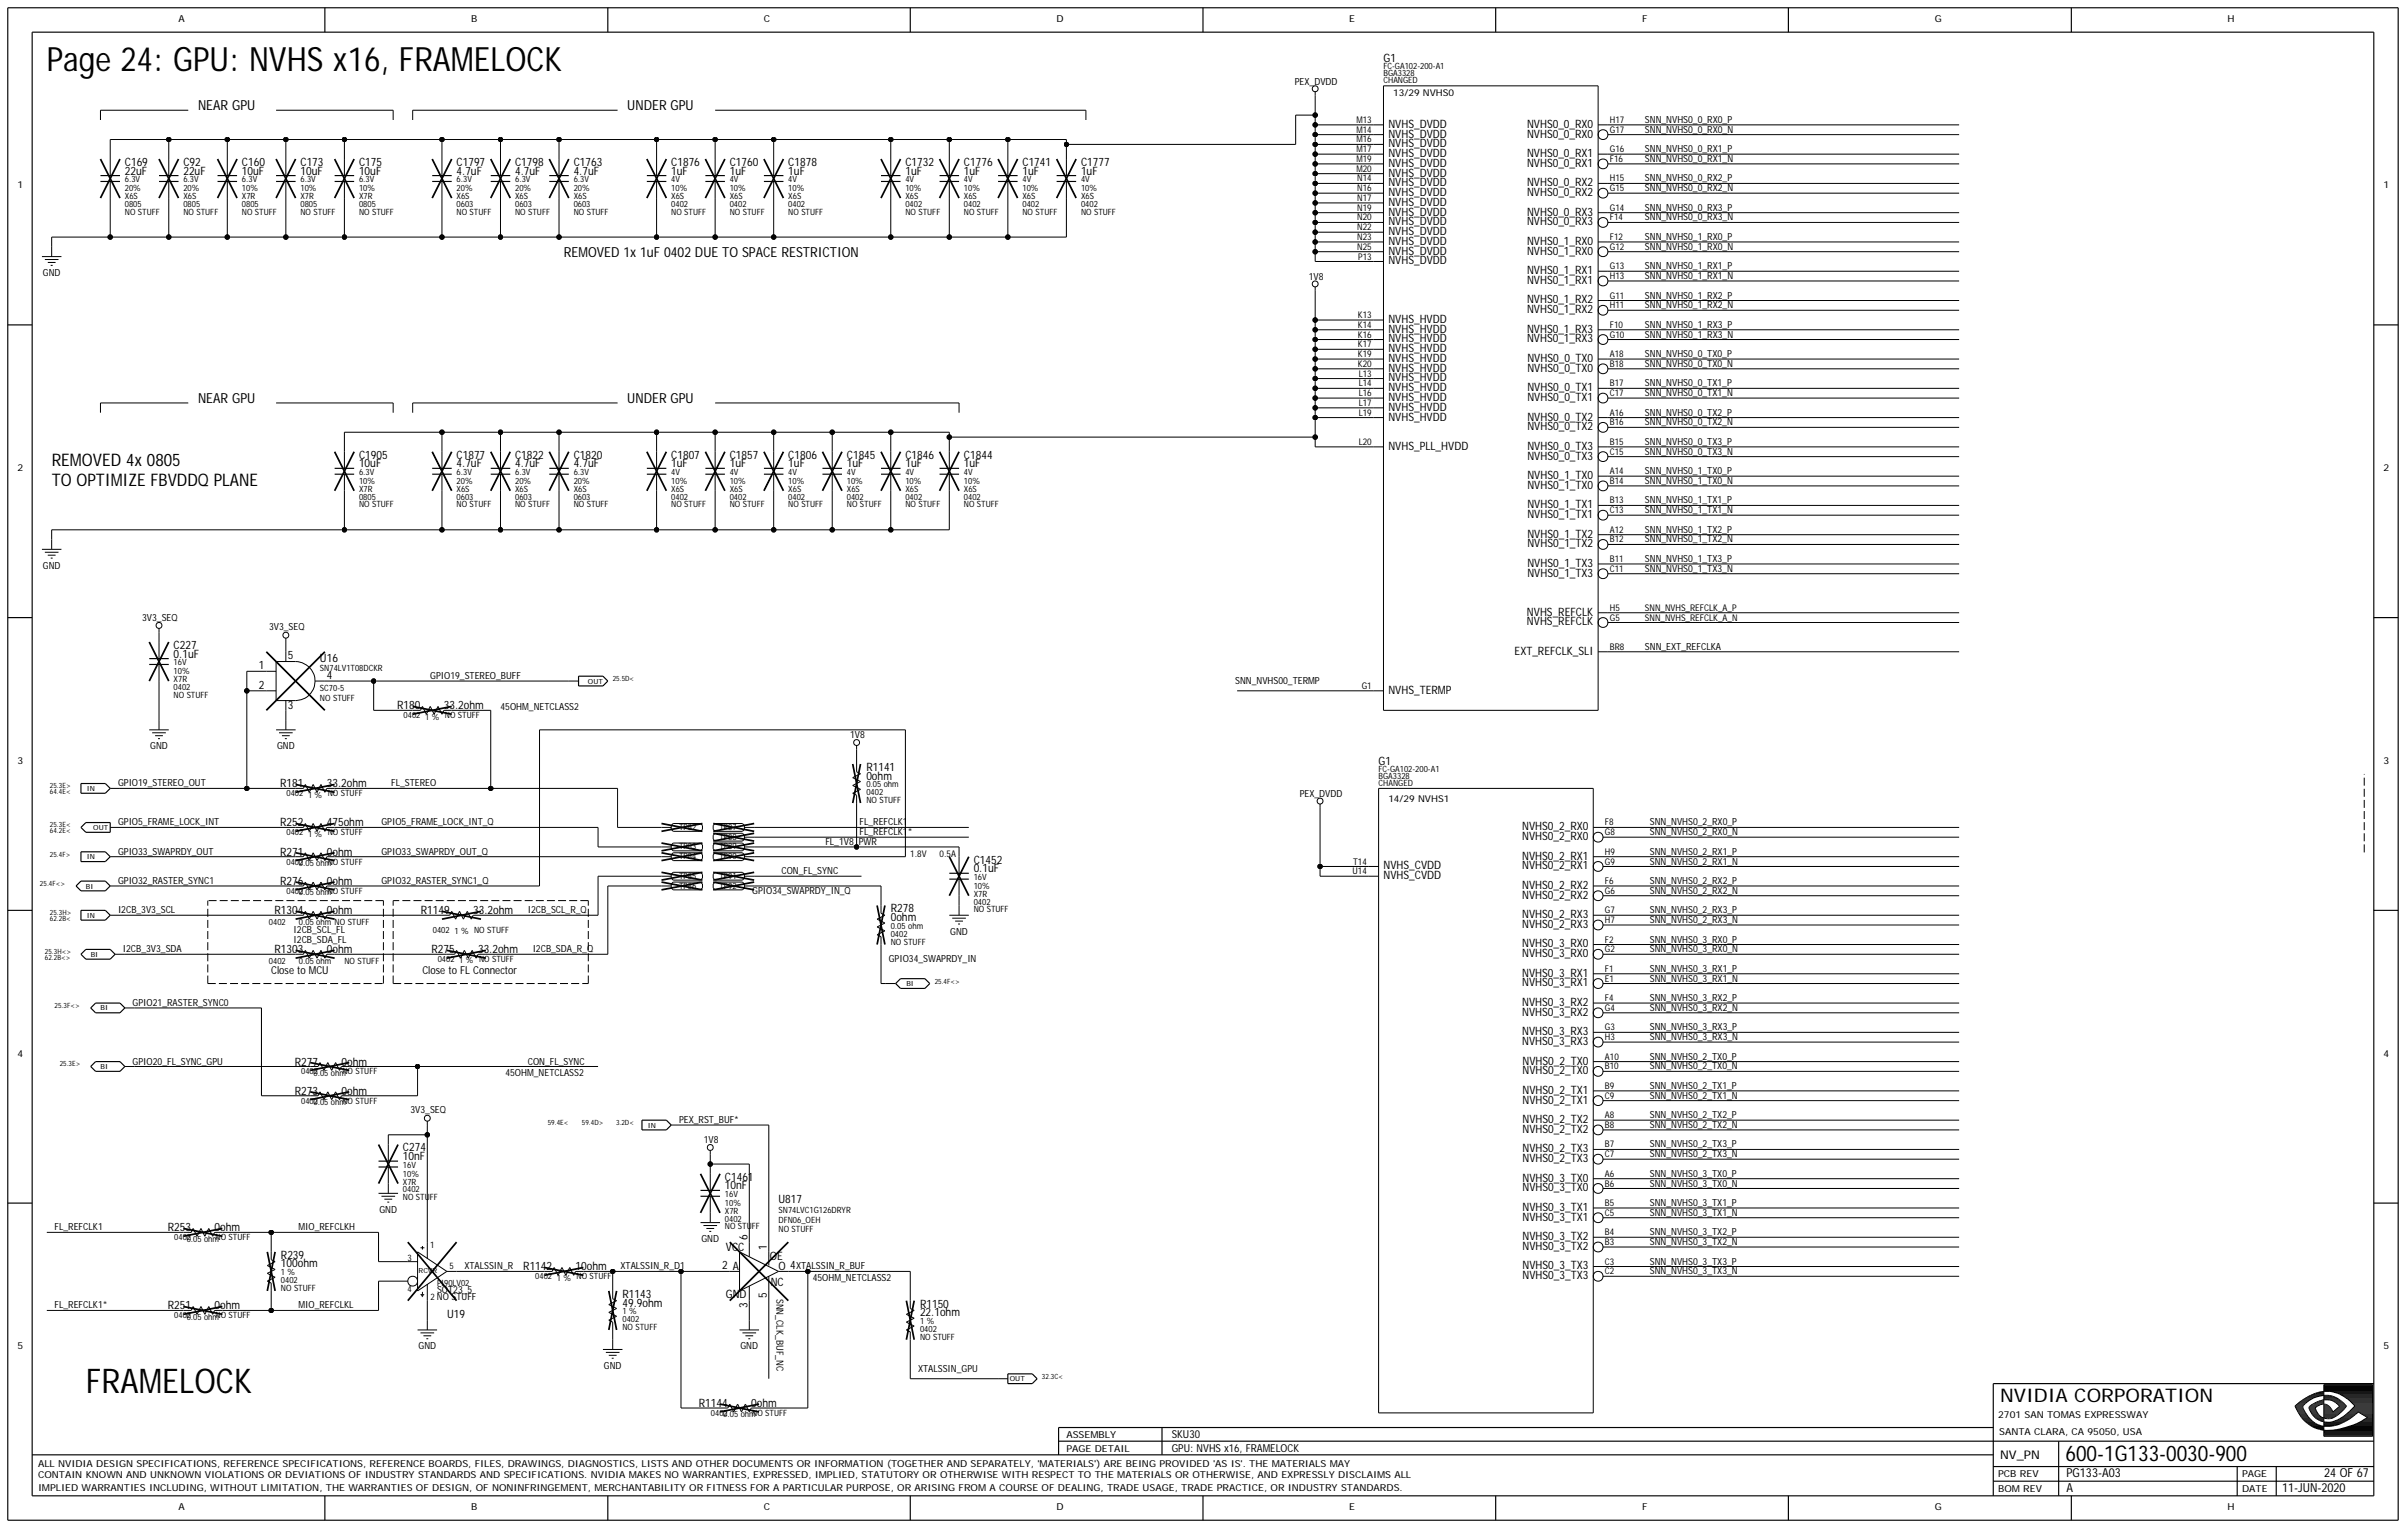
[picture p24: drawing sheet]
<svg xmlns="http://www.w3.org/2000/svg" width="422mm" height="268mm" viewBox="0 0 422 268" stroke-linecap="round" stroke-linejoin="round" font-family="sans-serif">
<defs><g id="words">
<text font-size="6" x="15" y="244.3">FRAMELOCK</text>
<text font-size="5.9" x="8.2" y="12.5">Page 24: GPU: NVHS x16, FRAMELOCK</text>
<text font-size="3.8" x="362.1" y="256.1">600-1G133-0030-900</text>
<text font-size="3.3" x="350.7" y="245.8">NVIDIA CORPORATION</text>
<g font-size="3">
<text x="9.1" y="81.8">REMOVED 4x 0805</text>
<text x="9.1" y="85.2">TO OPTIMIZE FBVDDQ PLANE</text>
</g>
<g font-size="2.4">
<text x="34.7" y="19.3">NEAR GPU</text>
<text x="110" y="19.3">UNDER GPU</text>
<text x="98.9" y="45">REMOVED 1x 1uF 0402 DUE TO SPACE RESTRICTION</text>
<text x="34.7" y="70.6">NEAR GPU</text>
<text x="110" y="70.6">UNDER GPU</text>
</g>
<g font-size="2.2">
<text x="362.3" y="261.5">A</text>
<text x="362.3" y="259">PG133-A03</text>
<text x="400.1" y="261.5">11-JUN-2020</text>
<text x="407.5" y="259">24 OF 67</text>
</g>
<text font-size="2.1" x="350.7" y="255.7">NV_PN</text>
<g font-size="2">
<text x="242.6" y="10.9">G1</text>
<text x="243.4" y="22.4">NVHS_DVDD</text>
<text x="267.7" y="22.4">NVHS0_0_RX0</text>
<text x="21.9" y="29.1">C169</text>
<text x="32.2" y="29.1">C92</text>
<text x="42.4" y="29.1">C160</text>
<text x="52.7" y="29.1">C173</text>
<text x="62.9" y="29.1">C175</text>
<text x="80.1" y="29.1">C1797</text>
<text x="90.3" y="29.1">C1798</text>
<text x="100.6" y="29.1">C1763</text>
<text x="117.7" y="29.1">C1876</text>
<text x="127.9" y="29.1">C1760</text>
<text x="138.2" y="29.1">C1878</text>
<text x="158.7" y="29.1">C1732</text>
<text x="169" y="29.1">C1776</text>
<text x="179.3" y="29.1">C1741</text>
<text x="189.5" y="29.1">C1777</text>
<text x="243.4" y="29.2">NVHS_DVDD</text>
<text x="243.4" y="27.5">NVHS_DVDD</text>
<text x="243.4" y="25.8">NVHS_DVDD</text>
<text x="243.4" y="24.1">NVHS_DVDD</text>
<text x="267.7" y="29.2">NVHS0_0_RX1</text>
<text x="267.7" y="27.5">NVHS0_0_RX1</text>
<text x="267.7" y="24.1">NVHS0_0_RX0</text>
<text x="21.9" y="30.6">22uF</text>
<text x="32.2" y="30.6">22uF</text>
<text x="42.4" y="30.6">10uF</text>
<text x="52.7" y="30.6">10uF</text>
<text x="62.9" y="30.6">10uF</text>
<text x="80.1" y="30.6">4.7uF</text>
<text x="90.3" y="30.6">4.7uF</text>
<text x="100.6" y="30.6">4.7uF</text>
<text x="117.7" y="30.6">1uF</text>
<text x="127.9" y="30.6">1uF</text>
<text x="138.2" y="30.6">1uF</text>
<text x="158.7" y="30.6">1uF</text>
<text x="169" y="30.6">1uF</text>
<text x="179.3" y="30.6">1uF</text>
<text x="189.5" y="30.6">1uF</text>
<text x="243.4" y="34.4">NVHS_DVDD</text>
<text x="243.4" y="32.7">NVHS_DVDD</text>
<text x="243.4" y="31">NVHS_DVDD</text>
<text x="267.7" y="34.4">NVHS0_0_RX2</text>
<text x="267.7" y="32.7">NVHS0_0_RX2</text>
<text x="243.4" y="41.2">NVHS_DVDD</text>
<text x="243.4" y="39.5">NVHS_DVDD</text>
<text x="243.4" y="37.8">NVHS_DVDD</text>
<text x="243.4" y="36.1">NVHS_DVDD</text>
<text x="267.7" y="39.5">NVHS0_0_RX3</text>
<text x="267.7" y="37.8">NVHS0_0_RX3</text>
<text x="243.4" y="46.4">NVHS_DVDD</text>
<text x="243.4" y="44.6">NVHS_DVDD</text>
<text x="243.4" y="42.9">NVHS_DVDD</text>
<text x="267.7" y="44.6">NVHS0_1_RX0</text>
<text x="267.7" y="42.9">NVHS0_1_RX0</text>
<text x="267.7" y="53.2">NVHS0_1_RX2</text>
<text x="267.7" y="49.8">NVHS0_1_RX1</text>
<text x="267.7" y="48.1">NVHS0_1_RX1</text>
<text x="243.4" y="58.3">NVHS_HVDD</text>
<text x="243.4" y="56.6">NVHS_HVDD</text>
<text x="267.7" y="58.3">NVHS0_1_RX3</text>
<text x="267.7" y="54.9">NVHS0_1_RX2</text>
<text x="243.4" y="65.2">NVHS_HVDD</text>
<text x="243.4" y="63.5">NVHS_HVDD</text>
<text x="243.4" y="61.7">NVHS_HVDD</text>
<text x="243.4" y="60">NVHS_HVDD</text>
<text x="267.7" y="60">NVHS0_1_RX3</text>
<text x="267.8" y="65.2">NVHS0_0_TX0</text>
<text x="267.8" y="63.5">NVHS0_0_TX0</text>
<text x="243.4" y="70.3">NVHS_HVDD</text>
<text x="243.4" y="68.6">NVHS_HVDD</text>
<text x="243.4" y="66.9">NVHS_HVDD</text>
<text x="267.8" y="70.3">NVHS0_0_TX1</text>
<text x="267.8" y="68.6">NVHS0_0_TX1</text>
<text x="243.4" y="73.7">NVHS_HVDD</text>
<text x="243.4" y="72">NVHS_HVDD</text>
<text x="267.8" y="75.4">NVHS0_0_TX2</text>
<text x="267.8" y="73.7">NVHS0_0_TX2</text>
<text x="62.9" y="81.9">10uF</text>
<text x="62.9" y="80.4">C1905</text>
<text x="80.1" y="81.9">4.7uF</text>
<text x="80.1" y="80.4">C1877</text>
<text x="90.3" y="81.9">4.7uF</text>
<text x="90.3" y="80.4">C1822</text>
<text x="100.6" y="81.9">4.7uF</text>
<text x="100.6" y="80.4">C1820</text>
<text x="117.7" y="81.9">1uF</text>
<text x="117.7" y="80.4">C1807</text>
<text x="127.9" y="80.4">C1857</text>
<text x="127.9" y="81.9">1uF</text>
<text x="138.2" y="80.4">C1806</text>
<text x="138.2" y="81.9">1uF</text>
<text x="148.5" y="80.4">C1845</text>
<text x="148.5" y="81.9">1uF</text>
<text x="158.7" y="80.4">C1846</text>
<text x="158.7" y="81.9">1uF</text>
<text x="169" y="80.4">C1844</text>
<text x="169" y="81.9">1uF</text>
<text x="243.4" y="78.9">NVHS_PLL_HVDD</text>
<text x="267.8" y="84">NVHS0_1_TX0</text>
<text x="267.8" y="80.6">NVHS0_0_TX3</text>
<text x="267.8" y="78.9">NVHS0_0_TX3</text>
<text x="267.8" y="89.1">NVHS0_1_TX1</text>
<text x="267.8" y="85.7">NVHS0_1_TX0</text>
<text x="267.8" y="96">NVHS0_1_TX2</text>
<text x="267.8" y="94.2">NVHS0_1_TX2</text>
<text x="267.8" y="90.8">NVHS0_1_TX1</text>
<text x="267.8" y="101.1">NVHS0_1_TX3</text>
<text x="267.8" y="99.4">NVHS0_1_TX3</text>
<text x="267.7" y="107.9">NVHS_REFCLK</text>
<text x="30.4" y="113.8">C227</text>
<text x="267.7" y="109.6">NVHS_REFCLK</text>
<text x="30.4" y="115.3">0.1uF</text>
<text x="45.4" y="117.3">1</text>
<text x="50.5" y="115.5">5</text>
<text x="56.1" y="116">U16</text>
<text x="57.3" y="119.1">4</text>
<text x="265.5" y="114.8">EXT_REFCLK_SLI</text>
<text x="45.4" y="120.8">2</text>
<text x="50.5" y="124.4">3</text>
<text x="69.6" y="124.4">R180</text>
<text x="77.8" y="124.4">33.2ohm</text>
<text x="243.4" y="121.6">NVHS_TERMP</text>
<text x="151.9" y="135.1">R1141</text>
<text x="151.9" y="136.7">0ohm</text>
<text x="241.7" y="134.1">G1</text>
<text x="49.1" y="138">R181</text>
<text x="57.3" y="138">33.2ohm</text>
<text x="49.1" y="144.9">R252</text>
<text x="57.3" y="144.9">475ohm</text>
<text x="266.9" y="147.3">NVHS0_2_RX0</text>
<text x="266.9" y="145.6">NVHS0_2_RX0</text>
<text x="49.1" y="155.1">R276</text>
<text x="49.1" y="150">R271</text>
<text x="57.3" y="150">0ohm</text>
<text x="57.3" y="155.1">0ohm</text>
<text x="170.7" y="151.4">C1452</text>
<text x="170.7" y="152.9">0.1uF</text>
<text x="242.6" y="154.1">NVHS_CVDD</text>
<text x="242.6" y="152.4">NVHS_CVDD</text>
<text x="266.9" y="155.8">NVHS0_2_RX2</text>
<text x="266.9" y="152.4">NVHS0_2_RX1</text>
<text x="266.9" y="150.7">NVHS0_2_RX1</text>
<text x="48.1" y="160.3">R1304</text>
<text x="57.3" y="160.3">0ohm</text>
<text x="73.8" y="160.3">R1149</text>
<text x="83" y="160.3">33.2ohm</text>
<text x="156.2" y="161.5">0ohm</text>
<text x="156.2" y="159.9">R278</text>
<text x="266.9" y="161">NVHS0_2_RX3</text>
<text x="266.9" y="157.5">NVHS0_2_RX2</text>
<text x="48.1" y="167.1">R1303</text>
<text x="57.3" y="167.1">0ohm</text>
<text x="75.6" y="167.1">R275</text>
<text x="83.8" y="167.1">33.2ohm</text>
<text x="266.9" y="167.8">NVHS0_3_RX0</text>
<text x="266.9" y="166.1">NVHS0_3_RX0</text>
<text x="266.9" y="162.7">NVHS0_2_RX3</text>
<text x="266.9" y="172.9">NVHS0_3_RX1</text>
<text x="266.9" y="171.2">NVHS0_3_RX1</text>
<text x="266.9" y="178.1">NVHS0_3_RX2</text>
<text x="266.9" y="176.4">NVHS0_3_RX2</text>
<text x="266.9" y="183.2">NVHS0_3_RX3</text>
<text x="266.9" y="181.5">NVHS0_3_RX3</text>
<text x="51.7" y="186.8">R277</text>
<text x="51.7" y="191.9">R273</text>
<text x="59.9" y="191.9">0ohm</text>
<text x="59.9" y="186.8">0ohm</text>
<text x="266.9" y="191.8">NVHS0_2_TX1</text>
<text x="266.9" y="188.3">NVHS0_2_TX0</text>
<text x="266.9" y="186.6">NVHS0_2_TX0</text>
<text x="266.9" y="196.9">NVHS0_2_TX2</text>
<text x="266.9" y="193.5">NVHS0_2_TX1</text>
<text x="70.6" y="203.4">10nF</text>
<text x="70.6" y="201.8">C274</text>
<text x="266.9" y="203.7">NVHS0_2_TX3</text>
<text x="266.9" y="202">NVHS0_2_TX3</text>
<text x="266.9" y="198.6">NVHS0_2_TX2</text>
<text x="127.1" y="207">C1461</text>
<text x="127.1" y="208.5">10nF</text>
<text x="266.9" y="208.9">NVHS0_3_TX0</text>
<text x="266.9" y="207.1">NVHS0_3_TX0</text>
<text x="29.4" y="215.9">R253</text>
<text x="37.6" y="215.9">0ohm</text>
<text x="136.5" y="210.9">U817</text>
<text x="266.9" y="214">NVHS0_3_TX1</text>
<text x="266.9" y="212.3">NVHS0_3_TX1</text>
<text x="49.3" y="220.7">R239</text>
<text x="127.3" y="219.3">VCC</text>
<text x="131" y="217.4" transform="rotate(-90 131 217.4)">6</text>
<text x="134.4" y="219.1" transform="rotate(-90 134.4 219.1)">1</text>
<text x="135" y="220.8">OE</text>
<text x="266.9" y="219.1">NVHS0_3_TX2</text>
<text x="266.9" y="217.4">NVHS0_3_TX2</text>
<text x="49.3" y="222.2">100ohm</text>
<text x="91.7" y="222.7">R1142</text>
<text x="100.9" y="222.7">10ohm</text>
<text x="109.1" y="227.5">R1143</text>
<text x="126.6" y="222.5">2 A</text>
<text x="127.3" y="227.5">GND</text>
<text x="134.4" y="227.6" transform="rotate(-90 134.4 227.6)">5</text>
<text x="135.1" y="225.5">NC</text>
<text x="136.5" y="222.7">O 4</text>
<text x="266.9" y="224.3">NVHS0_3_TX3</text>
<text x="266.9" y="222.5">NVHS0_3_TX3</text>
<text x="29.4" y="229.6">R251</text>
<text x="37.6" y="229.6">0ohm</text>
<text x="78.4" y="231">U19</text>
<text x="109.1" y="229">49.9ohm</text>
<text x="131" y="229.3" transform="rotate(-90 131 229.3)">3</text>
<text x="161.3" y="230.8">22.1ohm</text>
<text x="161.3" y="229.2">R1150</text>
<text x="122.5" y="246.7">R1144</text>
<text x="131.7" y="246.7">0ohm</text>
</g>
<g font-size="1.9">
<text x="47.5" y="170.7">Close to MCU</text>
<text x="74.1" y="170.7">Close to FL Connector</text>
<text x="205.4" y="252.1">SKU30</text>
<text x="205.4" y="254.5">GPU: NVHS x16, FRAMELOCK</text>
</g>
<g font-size="1.7">
<text x="31.3" y="3.9">A</text>
<text x="82.6" y="3.9">B</text>
<text x="133.9" y="3.9">C</text>
<text x="185.3" y="3.9">D</text>
<text x="236.6" y="3.9">E</text>
<text x="287.9" y="3.9">F</text>
<text x="339.2" y="3.9">G</text>
<text x="390.5" y="3.9">H</text>
<text x="227" y="14.9">PEX_DVDD</text>
<text x="288.4" y="23.3">SNN_NVHS0_0_RX0_N</text>
<text x="288.4" y="21.5">SNN_NVHS0_0_RX0_P</text>
<text x="288.4" y="28.4">SNN_NVHS0_0_RX1_N</text>
<text x="288.4" y="26.7">SNN_NVHS0_0_RX1_P</text>
<text x="3.1" y="33">1</text>
<text x="288.4" y="33.5">SNN_NVHS0_0_RX2_N</text>
<text x="288.4" y="31.8">SNN_NVHS0_0_RX2_P</text>
<text x="417.9" y="33">1</text>
<text x="288.4" y="38.7">SNN_NVHS0_0_RX3_N</text>
<text x="288.4" y="36.9">SNN_NVHS0_0_RX3_P</text>
<text x="288.4" y="47.2">SNN_NVHS0_1_RX1_P</text>
<text x="288.4" y="43.8">SNN_NVHS0_1_RX0_N</text>
<text x="288.4" y="42.1">SNN_NVHS0_1_RX0_P</text>
<text x="7.5" y="48.4">GND</text>
<text x="229.5" y="49.1">1V8</text>
<text x="288.4" y="52.3">SNN_NVHS0_1_RX2_P</text>
<text x="288.4" y="48.9">SNN_NVHS0_1_RX1_N</text>
<text x="288.4" y="59.2">SNN_NVHS0_1_RX3_N</text>
<text x="288.4" y="57.5">SNN_NVHS0_1_RX3_P</text>
<text x="288.4" y="54">SNN_NVHS0_1_RX2_N</text>
<text x="288.4" y="64.3">SNN_NVHS0_0_TX0_N</text>
<text x="288.4" y="62.6">SNN_NVHS0_0_TX0_P</text>
<text x="288.4" y="69.4">SNN_NVHS0_0_TX1_N</text>
<text x="288.4" y="67.7">SNN_NVHS0_0_TX1_P</text>
<text x="288.4" y="78">SNN_NVHS0_0_TX3_P</text>
<text x="288.4" y="74.6">SNN_NVHS0_0_TX2_N</text>
<text x="288.4" y="72.9">SNN_NVHS0_0_TX2_P</text>
<text x="3.1" y="82.6">2</text>
<text x="288.4" y="83.1">SNN_NVHS0_1_TX0_P</text>
<text x="288.4" y="79.7">SNN_NVHS0_0_TX3_N</text>
<text x="417.9" y="82.6">2</text>
<text x="288.4" y="88.3">SNN_NVHS0_1_TX1_P</text>
<text x="288.4" y="84.8">SNN_NVHS0_1_TX0_N</text>
<text x="288.4" y="90">SNN_NVHS0_1_TX1_N</text>
<text x="288.4" y="95.1">SNN_NVHS0_1_TX2_N</text>
<text x="288.4" y="93.4">SNN_NVHS0_1_TX2_P</text>
<text x="7.5" y="99.7">GND</text>
<text x="288.4" y="100.2">SNN_NVHS0_1_TX3_N</text>
<text x="288.4" y="98.5">SNN_NVHS0_1_TX3_P</text>
<text x="24.9" y="108.8">3V3_SEQ</text>
<text x="47.2" y="110.5">3V3_SEQ</text>
<text x="288.4" y="113.9">SNN_EXT_REFCLKA</text>
<text x="75.4" y="119.1">GPIO19_STEREO_BUFF</text>
<text x="216.6" y="119.9">SNN_NVHS00_TERMP</text>
<text x="87.7" y="124.5">45OHM_NETCLASS2</text>
<text x="26.3" y="131.4">GND</text>
<text x="48.6" y="131.4">GND</text>
<text x="149.1" y="129.3">1V8</text>
<text x="3.1" y="133.9">3</text>
<text x="20.7" y="137.9">GPIO19_STEREO_OUT</text>
<text x="68.6" y="137.9">FL_STEREO</text>
<text x="417.9" y="133.9">3</text>
<text x="227.9" y="139.8">PEX_DVDD</text>
<text x="20.7" y="144.7">GPIO5_FRAME_LOCK_INT</text>
<text x="20.7" y="149.8">GPIO33_SWAPRDY_OUT</text>
<text x="66.9" y="149.8">GPIO33_SWAPRDY_OUT_Q</text>
<text x="66.9" y="144.7">GPIO5_FRAME_LOCK_INT_Q</text>
<text x="144.7" y="148.1">FL_1V8_PWR</text>
<text x="150.7" y="146.4">FL_REFCLK1*</text>
<text x="150.7" y="144.7">FL_REFCLK1</text>
<text x="289.3" y="146.4">SNN_NVHS0_2_RX0_N</text>
<text x="289.3" y="149.8">SNN_NVHS0_2_RX1_P</text>
<text x="289.3" y="144.7">SNN_NVHS0_2_RX0_P</text>
<text x="20.7" y="155">GPIO32_RASTER_SYNC1</text>
<text x="66.9" y="155">GPIO32_RASTER_SYNC1_Q</text>
<text x="137" y="153.3">CON_FL_SYNC</text>
<text x="289.3" y="155">SNN_NVHS0_2_RX2_P</text>
<text x="289.3" y="151.6">SNN_NVHS0_2_RX1_N</text>
<text x="20.7" y="160.1">I2CB_3V3_SCL</text>
<text x="92.5" y="160.1">I2CB_SCL_R_Q</text>
<text x="131.9" y="156.7">GPIO34_SWAPRDY_IN_Q</text>
<text x="289.3" y="160.1">SNN_NVHS0_2_RX3_P</text>
<text x="289.3" y="161.8">SNN_NVHS0_2_RX3_N</text>
<text x="289.3" y="156.7">SNN_NVHS0_2_RX2_N</text>
<text x="21.5" y="167">I2CB_3V3_SDA</text>
<text x="51.5" y="163.5">I2CB_SCL_FL</text>
<text x="51.5" y="165.2">I2CB_SDA_FL</text>
<text x="93.4" y="167">I2CB_SDA_R_Q</text>
<text x="166.6" y="163.9">GND</text>
<text x="289.3" y="167">SNN_NVHS0_3_RX0_N</text>
<text x="289.3" y="165.2">SNN_NVHS0_3_RX0_P</text>
<text x="155.8" y="168.7">GPIO34_SWAPRDY_IN</text>
<text x="289.3" y="172.1">SNN_NVHS0_3_RX1_N</text>
<text x="289.3" y="170.4">SNN_NVHS0_3_RX1_P</text>
<text x="23.3" y="176.4">GPIO21_RASTER_SYNC0</text>
<text x="289.3" y="177.2">SNN_NVHS0_3_RX2_N</text>
<text x="289.3" y="175.5">SNN_NVHS0_3_RX2_P</text>
<text x="3.1" y="185.3">4</text>
<text x="289.3" y="185.8">SNN_NVHS0_2_TX0_P</text>
<text x="289.3" y="182.3">SNN_NVHS0_3_RX3_N</text>
<text x="289.3" y="180.6">SNN_NVHS0_3_RX3_P</text>
<text x="417.9" y="185.3">4</text>
<text x="23.3" y="186.6">GPIO20_FL_SYNC_GPU</text>
<text x="88.6" y="188.7">45OHM_NETCLASS2</text>
<text x="92.5" y="186.6">CON_FL_SYNC</text>
<text x="289.3" y="190.9">SNN_NVHS0_2_TX1_P</text>
<text x="289.3" y="187.5">SNN_NVHS0_2_TX0_N</text>
<text x="72" y="195.2">3V3_SEQ</text>
<text x="119.1" y="196.9">PEX_RST_BUF*</text>
<text x="289.3" y="197.7">SNN_NVHS0_2_TX2_N</text>
<text x="289.3" y="196">SNN_NVHS0_2_TX2_P</text>
<text x="289.3" y="192.6">SNN_NVHS0_2_TX1_N</text>
<text x="123.4" y="200.3">1V8</text>
<text x="289.3" y="202.9">SNN_NVHS0_2_TX3_N</text>
<text x="289.3" y="201.2">SNN_NVHS0_2_TX3_P</text>
<text x="289.3" y="208">SNN_NVHS0_3_TX0_N</text>
<text x="289.3" y="206.3">SNN_NVHS0_3_TX0_P</text>
<text x="9.6" y="215.7">FL_REFCLK1</text>
<text x="52.3" y="215.7">MIO_REFCLKH</text>
<text x="66.5" y="212.6">GND</text>
<text x="289.3" y="213.1">SNN_NVHS0_3_TX1_N</text>
<text x="289.3" y="211.4">SNN_NVHS0_3_TX1_P</text>
<text x="123" y="217.8">GND</text>
<text x="289.3" y="221.7">SNN_NVHS0_3_TX3_P</text>
<text x="289.3" y="218.3">SNN_NVHS0_3_TX2_N</text>
<text x="289.3" y="216.6">SNN_NVHS0_3_TX2_P</text>
<text x="76.6" y="226.7">SOT23_5</text>
<text x="81.4" y="222.5">XTALSSIN_R</text>
<text x="108.8" y="222.5">XTALSSIN_R_D1</text>
<text x="136.2" y="227.7" transform="rotate(90 136.2 227.7)">SNN_CLK_BUF_NC</text>
<text x="139.6" y="222.5">XTALSSIN_R_BUF</text>
<text x="142.5" y="224.6">45OHM_NETCLASS2</text>
<text x="289.3" y="223.4">SNN_NVHS0_3_TX3_N</text>
<text x="9.6" y="229.4">FL_REFCLK1*</text>
<text x="52.3" y="229.4">MIO_REFCLKL</text>
<text x="3.1" y="236.6">5</text>
<text x="73.4" y="236.6">GND</text>
<text x="105.9" y="240">GND</text>
<text x="129.8" y="236.6">GND</text>
<text x="417.9" y="236.6">5</text>
<text x="161" y="240.5">XTALSSIN_GPU</text>
<text x="350.3" y="248.5">2701 SAN TOMAS EXPRESSWAY</text>
<text x="350.5" y="251.6">SANTA CLARA, CA 95050, USA</text>
<text x="6.7" y="257.1">ALL NVIDIA DESIGN SPECIFICATIONS, REFERENCE SPECIFICATIONS, REFERENCE BOARDS, FILES, DRAWINGS, DIAGNOSTICS, LISTS AND OTHER DOCUMENTS OR INFORMATION (TOGETHER AND SEPARATELY, 'MATERIALS') ARE BEING PROVIDED 'AS IS'. THE MATERIALS MAY</text>
<text x="187" y="254.5">PAGE DETAIL</text>
<text x="187" y="252.1">ASSEMBLY</text>
<text x="6.7" y="259.2">CONTAIN KNOWN AND UNKNOWN VIOLATIONS OR DEVIATIONS OF INDUSTRY STANDARDS AND SPECIFICATIONS. NVIDIA MAKES NO WARRANTIES, EXPRESSED, IMPLIED, STATUTORY OR OTHERWISE WITH RESPECT TO THE MATERIALS OR OTHERWISE, AND EXPRESSLY DISCLAIMS ALL</text>
<text x="6.7" y="261.4">IMPLIED WARRANTIES INCLUDING, WITHOUT LIMITATION, THE WARRANTIES OF DESIGN, OF NONINFRINGEMENT, MERCHANTABILITY OR FITNESS FOR A PARTICULAR PURPOSE, OR ARISING FROM A COURSE OF DEALING, TRADE USAGE, TRADE PRACTICE, OR INDUSTRY STANDARDS.</text>
<text x="350.3" y="261.5">BOM REV</text>
<text x="350.3" y="259">PCB REV</text>
<text x="393.1" y="259">PAGE</text>
<text x="393.1" y="261.5">DATE</text>
<text x="31.3" y="264.8">A</text>
<text x="82.6" y="264.8">B</text>
<text x="133.9" y="264.8">C</text>
<text x="185.3" y="264.8">D</text>
<text x="236.6" y="264.8">E</text>
<text x="287.9" y="264.8">F</text>
<text x="339.2" y="264.8">G</text>
<text x="390.5" y="264.8">H</text>
</g>
<g font-size="1.6">
<text x="244.3" y="16.8">13/29 NVHS0</text>
<text x="237.8" y="23.3">M14</text>
<text x="237.8" y="21.5">M13</text>
<text x="282.2" y="23.3">G17</text>
<text x="282.2" y="21.5">H17</text>
<text x="237.8" y="28.4">M19</text>
<text x="237.8" y="26.7">M17</text>
<text x="237.8" y="25">M16</text>
<text x="282.2" y="28.4">F16</text>
<text x="282.2" y="26.7">G16</text>
<text x="237.8" y="30.1">M20</text>
<text x="238" y="35.2">N17</text>
<text x="238" y="33.5">N16</text>
<text x="238" y="31.8">N14</text>
<text x="282.2" y="33.5">G15</text>
<text x="282.2" y="31.8">H15</text>
<text x="238" y="40.4">N22</text>
<text x="238" y="38.7">N20</text>
<text x="238" y="36.9">N19</text>
<text x="282.2" y="38.7">F14</text>
<text x="282.2" y="36.9">G14</text>
<text x="238" y="43.8">N25</text>
<text x="238" y="42.1">N23</text>
<text x="238.1" y="45.5">P13</text>
<text x="282.2" y="47.2">G13</text>
<text x="282.2" y="43.8">G12</text>
<text x="282.2" y="42.1">F12</text>
<text x="282.2" y="52.3">G11</text>
<text x="282.2" y="48.9">H13</text>
<text x="238.1" y="59.2">K16</text>
<text x="238.1" y="57.5">K14</text>
<text x="238.1" y="55.8">K13</text>
<text x="282.2" y="59.2">G10</text>
<text x="282.2" y="57.5">F10</text>
<text x="282.2" y="54">H11</text>
<text x="238.1" y="64.3">K20</text>
<text x="238.1" y="62.6">K19</text>
<text x="238.1" y="60.9">K17</text>
<text x="282.2" y="64.3">B18</text>
<text x="282.2" y="62.6">A18</text>
<text x="238.2" y="71.2">L17</text>
<text x="238.2" y="69.4">L16</text>
<text x="238.2" y="67.7">L14</text>
<text x="238.2" y="66">L13</text>
<text x="282.2" y="69.4">C17</text>
<text x="282.2" y="67.7">B17</text>
<text x="238.2" y="72.9">L19</text>
<text x="238.2" y="78">L20</text>
<text x="282.2" y="78">B15</text>
<text x="282.2" y="74.6">B16</text>
<text x="282.2" y="72.9">A16</text>
<text x="282.2" y="83.1">A14</text>
<text x="282.2" y="79.7">C15</text>
<text x="282.2" y="90">C13</text>
<text x="282.2" y="88.3">B13</text>
<text x="282.2" y="84.8">B14</text>
<text x="282.2" y="95.1">B12</text>
<text x="282.2" y="93.4">A12</text>
<text x="282.2" y="100.2">C11</text>
<text x="282.2" y="98.5">B11</text>
<text x="282.2" y="107.1">H5</text>
<text x="288.4" y="107.1">SNN_NVHS_REFCLK_A_P</text>
<text x="282.2" y="108.8">G5</text>
<text x="282.2" y="113.9">BR8</text>
<text x="288.4" y="108.8">SNN_NVHS_REFCLK_A_N</text>
<text x="238.8" y="120.8">G1</text>
<text x="243.4" y="140.6">14/29 NVHS1</text>
<text x="281.4" y="149.8">H9</text>
<text x="281.4" y="146.4">G8</text>
<text x="281.4" y="144.7">F8</text>
<text x="159.6" y="150.2">1.8V</text>
<text x="164.7" y="150.2">0.5A</text>
<text x="237.1" y="153.3">U14</text>
<text x="237.2" y="151.6">T14</text>
<text x="281.4" y="155">F6</text>
<text x="281.4" y="151.6">G9</text>
<text x="281.4" y="161.8">H7</text>
<text x="281.4" y="160.1">G7</text>
<text x="281.4" y="156.7">G6</text>
<text x="281.4" y="167">G2</text>
<text x="281.4" y="165.2">F2</text>
<text x="281.4" y="172.1">E1</text>
<text x="281.4" y="170.4">F1</text>
<text x="281.4" y="177.2">G4</text>
<text x="281.4" y="175.5">F4</text>
<text x="281.4" y="182.3">H3</text>
<text x="281.4" y="180.6">G3</text>
<text x="281.4" y="185.8">A10</text>
<text x="281.4" y="190.9">B9</text>
<text x="281.4" y="187.5">B10</text>
<text x="281.4" y="197.7">B8</text>
<text x="281.4" y="196">A8</text>
<text x="281.4" y="192.6">C9</text>
<text x="281.4" y="202.9">C7</text>
<text x="281.4" y="201.2">B7</text>
<text x="281.4" y="208">B6</text>
<text x="281.4" y="206.3">A6</text>
<text x="281.4" y="213.1">C5</text>
<text x="281.4" y="211.4">B5</text>
<text x="71.5" y="221">3</text>
<text x="75.4" y="218.7">1</text>
<text x="281.4" y="221.7">C3</text>
<text x="281.4" y="218.3">B3</text>
<text x="281.4" y="216.6">B4</text>
<text x="71.5" y="226.5">4</text>
<text x="75.5" y="227.8">2 NO STUFF</text>
<text x="78.8" y="222.5">5</text>
<text x="281.4" y="223.4">C2</text>
</g>
<g font-size="1.5">
<text x="242.6" y="13.3">BGA3328</text>
<text x="242.6" y="12.1">FC-GA102-200-A1</text>
<text x="242.6" y="14.5">CHANGED</text>
<text x="21.9" y="34.9">X6S</text>
<text x="21.9" y="33.5">20%</text>
<text x="21.9" y="32">6.3V</text>
<text x="32.2" y="32">6.3V</text>
<text x="32.2" y="34.9">X6S</text>
<text x="32.2" y="33.5">20%</text>
<text x="42.4" y="32">6.3V</text>
<text x="42.4" y="34.9">X7R</text>
<text x="42.4" y="33.5">10%</text>
<text x="52.7" y="32">6.3V</text>
<text x="52.7" y="33.5">10%</text>
<text x="52.7" y="34.9">X7R</text>
<text x="62.9" y="32">6.3V</text>
<text x="62.9" y="33.5">10%</text>
<text x="62.9" y="34.9">X7R</text>
<text x="80.1" y="32">6.3V</text>
<text x="80.1" y="33.5">20%</text>
<text x="80.1" y="34.9">X6S</text>
<text x="90.3" y="33.5">20%</text>
<text x="90.3" y="32">6.3V</text>
<text x="90.3" y="34.9">X6S</text>
<text x="100.6" y="33.5">20%</text>
<text x="100.6" y="32">6.3V</text>
<text x="100.6" y="34.9">X6S</text>
<text x="117.7" y="33.5">10%</text>
<text x="117.7" y="32">4V</text>
<text x="117.7" y="34.9">X6S</text>
<text x="127.9" y="33.5">10%</text>
<text x="127.9" y="32">4V</text>
<text x="127.9" y="34.9">X6S</text>
<text x="138.2" y="32">4V</text>
<text x="138.2" y="33.5">10%</text>
<text x="138.2" y="34.9">X6S</text>
<text x="158.7" y="32">4V</text>
<text x="158.7" y="33.5">10%</text>
<text x="158.7" y="34.9">X6S</text>
<text x="169" y="34.9">X6S</text>
<text x="169" y="32">4V</text>
<text x="169" y="33.5">10%</text>
<text x="179.3" y="33.5">10%</text>
<text x="179.3" y="32">4V</text>
<text x="179.3" y="34.9">X6S</text>
<text x="189.5" y="34.9">X6S</text>
<text x="189.5" y="33.5">10%</text>
<text x="189.5" y="32">4V</text>
<text x="21.9" y="36.3">0805</text>
<text x="21.9" y="37.6">NO STUFF</text>
<text x="32.2" y="37.6">NO STUFF</text>
<text x="32.2" y="36.3">0805</text>
<text x="42.4" y="37.6">NO STUFF</text>
<text x="42.4" y="36.3">0805</text>
<text x="52.7" y="37.6">NO STUFF</text>
<text x="52.7" y="36.3">0805</text>
<text x="62.9" y="37.6">NO STUFF</text>
<text x="62.9" y="36.3">0805</text>
<text x="80.1" y="37.6">NO STUFF</text>
<text x="80.1" y="36.3">0603</text>
<text x="90.3" y="37.6">NO STUFF</text>
<text x="90.3" y="36.3">0603</text>
<text x="100.6" y="37.6">NO STUFF</text>
<text x="100.6" y="36.3">0603</text>
<text x="117.7" y="37.6">NO STUFF</text>
<text x="117.7" y="36.3">0402</text>
<text x="127.9" y="37.6">NO STUFF</text>
<text x="127.9" y="36.3">0402</text>
<text x="138.2" y="37.6">NO STUFF</text>
<text x="138.2" y="36.3">0402</text>
<text x="158.7" y="37.6">NO STUFF</text>
<text x="158.7" y="36.3">0402</text>
<text x="169" y="37.6">NO STUFF</text>
<text x="169" y="36.3">0402</text>
<text x="179.3" y="37.6">NO STUFF</text>
<text x="179.3" y="36.3">0402</text>
<text x="189.5" y="37.6">NO STUFF</text>
<text x="189.5" y="36.3">0402</text>
<text x="62.9" y="83.3">6.3V</text>
<text x="80.1" y="83.3">6.3V</text>
<text x="90.3" y="83.3">6.3V</text>
<text x="100.6" y="83.3">6.3V</text>
<text x="117.7" y="83.3">4V</text>
<text x="127.9" y="83.3">4V</text>
<text x="138.2" y="83.3">4V</text>
<text x="148.5" y="83.3">4V</text>
<text x="158.7" y="83.3">4V</text>
<text x="169" y="83.3">4V</text>
<text x="62.9" y="88.9">NO STUFF</text>
<text x="62.9" y="84.8">10%</text>
<text x="62.9" y="86.2">X7R</text>
<text x="62.9" y="87.6">0805</text>
<text x="80.1" y="88.9">NO STUFF</text>
<text x="80.1" y="87.6">0603</text>
<text x="80.1" y="86.2">X6S</text>
<text x="80.1" y="84.8">20%</text>
<text x="90.3" y="88.9">NO STUFF</text>
<text x="90.3" y="87.6">0603</text>
<text x="90.3" y="86.2">X6S</text>
<text x="90.3" y="84.8">20%</text>
<text x="100.6" y="88.9">NO STUFF</text>
<text x="100.6" y="86.2">X6S</text>
<text x="100.6" y="84.8">20%</text>
<text x="100.6" y="87.6">0603</text>
<text x="117.7" y="88.9">NO STUFF</text>
<text x="117.7" y="86.2">X6S</text>
<text x="117.7" y="87.6">0402</text>
<text x="117.7" y="84.8">10%</text>
<text x="127.9" y="88.9">NO STUFF</text>
<text x="127.9" y="86.2">X6S</text>
<text x="127.9" y="84.8">10%</text>
<text x="127.9" y="87.6">0402</text>
<text x="138.2" y="88.9">NO STUFF</text>
<text x="138.2" y="84.8">10%</text>
<text x="138.2" y="86.2">X6S</text>
<text x="138.2" y="87.6">0402</text>
<text x="148.5" y="88.9">NO STUFF</text>
<text x="148.5" y="84.8">10%</text>
<text x="148.5" y="86.2">X6S</text>
<text x="148.5" y="87.6">0402</text>
<text x="158.7" y="88.9">NO STUFF</text>
<text x="158.7" y="87.6">0402</text>
<text x="158.7" y="84.8">10%</text>
<text x="158.7" y="86.2">X6S</text>
<text x="169" y="88.9">NO STUFF</text>
<text x="169" y="84.8">10%</text>
<text x="169" y="87.6">0402</text>
<text x="169" y="86.2">X6S</text>
<text x="30.4" y="116.7">16V</text>
<text x="30.4" y="118.2">10%</text>
<text x="30.4" y="119.6">X7R</text>
<text x="56.1" y="117.7">SN74LV1T08DCKR</text>
<text x="30.4" y="122.3">NO STUFF</text>
<text x="30.4" y="120.9">0402</text>
<text x="56.1" y="122.8">NO STUFF</text>
<text x="56.1" y="121.1">SC70-5</text>
<text x="70.8" y="125.9">0402</text>
<text x="74.5" y="126.1">1 % NO STUFF</text>
<text x="241.7" y="135.3">FC-GA102-200-A1</text>
<text x="241.7" y="137.7">CHANGED</text>
<text x="241.7" y="136.5">BGA3328</text>
<text x="50.2" y="139.6">0402</text>
<text x="54" y="139.8">1 % NO STUFF</text>
<text x="151.9" y="140.8">NO STUFF</text>
<text x="151.9" y="138">0.05 ohm</text>
<text x="151.9" y="139.4">0402</text>
<text x="50.2" y="146.4">0402</text>
<text x="54" y="146.7">1 % NO STUFF</text>
<text x="119" y="148.9">TP83</text>
<text x="119" y="145.5">TP82</text>
<text x="126.1" y="148.9">TP89</text>
<text x="126.1" y="147.2">TP88</text>
<text x="126.1" y="145.5">TP87</text>
<text x="50.2" y="151.6">0402</text>
<text x="52.4" y="151.8">0.05 ohmNO STUFF</text>
<text x="119" y="155.8">TP86</text>
<text x="119" y="154.1">TP85</text>
<text x="119" y="150.6">TP84</text>
<text x="126.1" y="155.8">TP92</text>
<text x="126.1" y="154.1">TP91</text>
<text x="126.1" y="150.6">TP90</text>
<text x="170.7" y="155.8">10%</text>
<text x="170.7" y="154.3">16V</text>
<text x="50.2" y="156.7">0402</text>
<text x="52.4" y="156.9">0.05 ohmNO STUFF</text>
<text x="170.7" y="157.2">X7R</text>
<text x="170.7" y="158.6">0402</text>
<text x="170.7" y="159.9">NO STUFF</text>
<text x="47.2" y="162.2">0402</text>
<text x="52.4" y="162.2">0.05 ohm NO STUFF</text>
<text x="75.9" y="163.5">0402</text>
<text x="79.7" y="163.8">1 % NO STUFF</text>
<text x="156.2" y="165.6">NO STUFF</text>
<text x="156.2" y="162.8">0.05 ohm</text>
<text x="156.2" y="164.2">0402</text>
<text x="47.2" y="169">0402</text>
<text x="52.4" y="169">0.05 ohm</text>
<text x="60.4" y="169">NO STUFF</text>
<text x="76.8" y="168.7">0402</text>
<text x="80.5" y="168.9">1 % NO STUFF</text>
<text x="52.8" y="188.3">0402</text>
<text x="55" y="188.6">0.05 ohmNO STUFF</text>
<text x="52.8" y="193.5">0402</text>
<text x="55" y="193.7">0.05 ohmNO STUFF</text>
<text x="70.6" y="207.7">X7R</text>
<text x="70.6" y="209">0402</text>
<text x="70.6" y="206.3">10%</text>
<text x="70.6" y="204.8">16V</text>
<text x="127.1" y="209.9">16V</text>
<text x="70.6" y="210.4">NO STUFF</text>
<text x="127.1" y="215.5">NO STUFF</text>
<text x="127.1" y="211.4">10%</text>
<text x="127.1" y="214.2">0402</text>
<text x="127.1" y="212.8">X7R</text>
<text x="136.5" y="212.6">SN74LVC1G126DRYR</text>
<text x="136.5" y="214.3">DFN06_OEH</text>
<text x="30.6" y="217.4">0402</text>
<text x="32.7" y="217.7">0.05 ohmNO STUFF</text>
<text x="136.5" y="216">NO STUFF</text>
<text x="49.3" y="226.3">NO STUFF</text>
<text x="49.3" y="224.9">0402</text>
<text x="49.3" y="223.6">1 %</text>
<text x="76.6" y="225.5">PI90LV02</text>
<text x="93.9" y="224.3">0402</text>
<text x="97.6" y="224.5">1 % NO STUFF</text>
<text x="30.6" y="231.1">0402</text>
<text x="32.7" y="231.3">0.05 ohmNO STUFF</text>
<text x="109.1" y="230.4">1 %</text>
<text x="109.1" y="231.8">0402</text>
<text x="109.1" y="233.2">NO STUFF</text>
<text x="161.3" y="232.1">1 %</text>
<text x="161.3" y="233.5">0402</text>
<text x="161.3" y="234.9">NO STUFF</text>
<text x="124.6" y="248.2">0402</text>
<text x="126.8" y="248.4">0.05 ohmNO STUFF</text>
</g>
<g font-size="1.3">
<text x="107.4" y="119.4">25.5D&lt;</text>
<text x="8.8" y="138.2">25.3E&gt;</text>
<text x="8.8" y="139.2">64.4E&lt;</text>
<text x="8.8" y="145.1">25.3E&lt;</text>
<text x="8.8" y="146.1">64.2E&lt;</text>
<text x="7" y="155.3">25.4F&lt;&gt;</text>
<text x="8.8" y="150.2">25.4F&gt;</text>
<text x="8.8" y="160.4">25.3H&gt;</text>
<text x="8.8" y="161.5">62.2B&lt;</text>
<text x="7.9" y="167.3">25.3H&lt;&gt;</text>
<text x="7.9" y="168.3">62.2B&lt;&gt;</text>
<text x="163.9" y="172.4">25.4F&lt;&gt;</text>
<text x="9.6" y="176.7">25.3F&lt;&gt;</text>
<text x="10.5" y="187">25.3E&gt;</text>
<text x="96" y="197.2">59.4E&lt;</text>
<text x="102" y="197.2">59.4D&gt;</text>
<text x="108" y="197.2">3.2D&lt;</text>
<text x="182.7" y="241.7">32.3C&lt;</text>
</g>
<g font-size="1.2">
<text x="103.1" y="119.8">OUT</text>
<text x="15.2" y="138.7">IN</text>
<text x="16.3" y="145.5">OUT</text>
<text x="15" y="155.8">BI</text>
<text x="15.2" y="150.6">IN</text>
<text x="15.2" y="160.9">IN</text>
<text x="15.9" y="167.7">BI</text>
<text x="158.9" y="172.9">BI</text>
<text x="17.6" y="177.1">BI</text>
<text x="17.6" y="187.4">BI</text>
<text x="113.6" y="197.7">IN</text>
<text x="73.4" y="223.2">RCVR</text>
<text x="177" y="242.1">OUT</text>
</g>
</g></defs>
<g fill="none" stroke="#000" stroke-width=".18">
<path d="M17.6 19.3h15.4zM17.6 19.3v1.7zM48.4 19.3h20.5zM68.9 19.3v1.7zM72.4 19.3h35.9zM72.4 19.3v1.7zM125.4 19.3h65zM190.4 19.3v1.7zM230.6 16.8v3.4zM230.6 16.1v.7zM242.6 15v109.5zM242.6 15h37.6z"/>
<path d="M280.2 15v109.5zM19.3 24.5h10.3zM19.3 24.5v3.4zM19.3 34.7v6.9zM19.3 31.8v2.9zM19.3 27.9v2.9zM29.6 24.5h10.3zM29.6 24.5v3.4zM29.6 34.7v6.9zM29.6 31.8v2.9zM29.6 27.9v2.9zM39.9 24.5h10.2z"/>
<path d="M39.9 24.5v3.4zM39.9 34.7v6.9zM39.9 31.8v2.9zM39.9 27.9v2.9zM50.1 24.5h10.3zM50.1 24.5v3.4zM50.1 34.7v6.9zM50.1 31.8v2.9zM50.1 27.9v2.9zM60.4 24.5h17.1zM60.4 24.5v3.4zM60.4 34.7v6.9z"/>
<path d="M60.4 31.8v2.9zM60.4 27.9v2.9zM77.5 24.5h10.2zM77.5 24.5v3.4zM77.5 34.7v6.9zM77.5 31.8v2.9zM77.5 27.9v2.9zM87.7 24.5h10.3zM87.7 24.5v3.4zM87.7 34.7v6.9zM87.7 31.8v2.9zM87.7 27.9v2.9z"/>
<path d="M98 24.5h17.1zM98 24.5v3.4zM98 34.7v6.9zM98 31.8v2.9zM98 27.9v2.9zM115.1 24.5h10.3zM115.1 24.5v3.4zM115.1 34.7v6.9zM115.1 31.8v2.9zM115.1 27.9v2.9zM125.4 24.5h10.2zM125.4 24.5v3.4z"/>
<path d="M125.4 34.7v6.9zM125.4 31.8v2.9zM125.4 27.9v2.9zM135.6 24.5h20.6zM135.6 24.5v3.4zM135.6 34.7v6.9zM135.6 31.8v2.9zM135.6 27.9v2.9zM156.2 24.5h10.2zM156.2 24.5v3.4zM156.2 34.7v6.9zM156.2 31.8v2.9z"/>
<path d="M156.2 27.9v2.9zM166.4 24.5h10.3zM166.4 24.5v3.4zM166.4 34.7v6.9zM166.4 31.8v2.9zM166.4 27.9v2.9zM176.7 24.5h10.3zM176.7 24.5v3.4zM176.7 34.7v6.9zM176.7 31.8v2.9zM176.7 27.9v2.9zM187 24.5v.8z"/>
<path d="M187 25.3h40.2zM187 25.3v2.6zM187 34.7v6.9zM187 31.8v2.9zM187 27.9v2.9zM227.2 20.2v5.1zM227.2 20.2h3.4zM230.6 20.2v1.7zM230.6 21.9v1.7zM230.6 21.9h10.2zM230.6 23.6v1.7zM230.6 23.6h10.2z"/>
<path d="M230.6 25.3v1.7zM230.6 25.3h10.2zM230.6 27v1.7zM230.6 27h10.2zM230.6 28.7v1.7zM230.6 28.7h10.2zM230.6 30.4v1.8zM230.6 30.4h10.2zM230.6 32.2v1.7zM230.6 32.2h10.2zM230.6 33.9v1.7zM230.6 33.9h10.2z"/>
<path d="M230.6 35.6v1.7zM230.6 35.6h10.2zM230.6 37.3v1.7zM230.6 37.3h10.2zM230.6 39v1.7zM230.6 39h10.2zM240.8 39h1.8zM240.8 37.3h1.8zM240.8 35.6h1.8zM240.8 33.9h1.8zM240.8 32.2h1.8zM240.8 30.4h1.8z"/>
<path d="M240.8 28.7h1.8zM240.8 27h1.8zM240.8 25.3h1.8zM240.8 23.6h1.8zM240.8 21.9h1.8zM280.2 37.3h1.7zM280.2 32.2h1.7zM280.2 27h1.7zM280.2 21.9h1.7zM281.9 21.9h61.6zM281.9 23.6h61.6zM281.9 27h61.6z"/>
<path d="M281.9 33.9h61.6zM281.9 37.3h61.6zM281.9 28.7h61.6zM281.9 39h61.6zM281.9 32.2h61.6zM7.4 45h3.4zM7.9 45.5h2.4zM8.4 46h1.3zM8.9 46.5h.3zM9.1 41.6h10.2zM9.1 41.6v1.7zM9.1 43.3v1.7z"/>
<path d="M19.3 41.6h10.3zM29.6 41.6h10.3zM39.9 41.6h10.2zM50.1 41.6h10.3zM60.4 41.6h17.1zM77.5 41.6h10.2zM87.7 41.6h10.3zM98 41.6h17.1zM115.1 41.6h10.3zM125.4 41.6h10.2zM135.6 41.6h20.6zM156.2 41.6h10.2z"/>
<path d="M166.4 41.6h10.3zM176.7 41.6h10.3zM230.6 40.7v1.7zM230.6 40.7h10.2zM230.6 42.4v1.7zM230.6 42.4h10.2zM230.6 44.1v1.7zM230.6 44.1h10.2zM230.6 45.8h10.2zM230.6 59.5v1.7zM230.6 59.5h10.2zM230.6 57.8v1.7z"/>
<path d="M230.6 57.8h10.2zM230.6 56.1v1.7zM230.6 51v5.1zM230.6 56.1h10.2zM230.6 50.3v.7zM240.8 59.5h1.8zM240.8 57.8h1.8zM240.8 56.1h1.8zM240.8 45.8h1.8zM240.8 44.1h1.8zM240.8 42.4h1.8zM240.8 40.7h1.8z"/>
<path d="M280.2 57.8h1.7zM280.2 52.7h1.7zM280.2 47.5h1.7zM280.2 42.4h1.7zM281.9 42.4h61.6zM281.9 44.1h61.6zM281.9 49.3h61.6zM281.9 47.5h61.6zM281.9 54.4h61.6zM281.9 52.7h61.6zM281.9 59.5h61.6zM281.9 57.8h61.6z"/>
<path d="M17.6 70.6h15.4zM17.6 70.6v1.8zM48.4 70.6h20.5zM60.4 75.8h17.1zM60.4 75.8v3.4zM60.4 79.2v2.9zM68.9 70.6v1.8zM72.4 70.6h35.9zM72.4 70.6v1.8zM77.5 75.8h10.2zM77.5 75.8v3.4zM77.5 79.2v2.9z"/>
<path d="M87.7 75.8h10.3zM87.7 75.8v3.4zM87.7 79.2v2.9zM98 75.8h17.1zM98 75.8v3.4zM98 79.2v2.9zM115.1 75.8h10.3zM115.1 75.8v3.4zM115.1 79.2v2.9zM125.4 75.8h10.2zM125.4 75.8v3.4zM125.4 70.6h42.7z"/>
<path d="M125.4 79.2v2.9zM135.6 75.8h10.3zM135.6 75.8v3.4zM135.6 79.2v2.9zM145.9 75.8h10.3zM145.9 75.8v3.4zM145.9 79.2v2.9zM156.2 75.8h10.2zM156.2 75.8v3.4zM156.2 79.2v2.9zM166.4 75.8v.8zM166.4 76.6h64.2z"/>
<path d="M166.4 76.6v2.6zM166.4 79.2v2.9zM168.1 70.6v1.8zM230.6 76.6v1.7zM230.6 73.2v3.4zM230.6 73.2h10.2zM230.6 71.5v1.7zM230.6 78.3h10.2zM230.6 71.5h10.2zM230.6 69.8v1.7zM230.6 68.1v1.7zM230.6 69.8h10.2z"/>
<path d="M230.6 68.1h10.2zM230.6 66.4v1.7zM230.6 66.4h10.2zM230.6 64.7v1.7zM230.6 64.7h10.2zM230.6 62.9v1.8zM230.6 62.9h10.2zM230.6 61.2v1.7zM230.6 61.2h10.2zM240.8 78.3h1.8zM240.8 73.2h1.8zM240.8 71.5h1.8z"/>
<path d="M240.8 69.8h1.8zM240.8 68.1h1.8zM240.8 66.4h1.8zM240.8 64.7h1.8zM240.8 62.9h1.8zM240.8 61.2h1.8zM280.2 78.3h1.7zM280.2 73.2h1.7zM280.2 68.1h1.7zM280.2 62.9h1.7zM281.9 69.8h61.6zM281.9 73.2h61.6z"/>
<path d="M281.9 74.9h61.6zM281.9 78.3h61.6zM281.9 68.1h61.6zM281.9 62.9h61.6zM281.9 64.7h61.6zM7.4 96.3h3.4zM7.9 96.8h2.4zM8.4 97.3h1.3zM8.9 97.8h.3zM9.1 92.9h51.3zM9.1 92.9v1.7zM9.1 94.6v1.7z"/>
<path d="M60.4 92.9h17.1zM60.4 86v6.9zM60.4 83.1v2.9zM77.5 86v6.9zM77.5 92.9h10.2zM77.5 83.1v2.9zM87.7 86v6.9zM87.7 92.9h10.3zM87.7 83.1v2.9zM98 92.9h17.1zM98 86v6.9zM98 83.1v2.9z"/>
<path d="M115.1 86v6.9zM115.1 92.9h10.3zM115.1 83.1v2.9zM125.4 86v6.9zM125.4 92.9h10.2zM125.4 83.1v2.9zM135.6 92.9h10.3zM135.6 86v6.9zM135.6 83.1v2.9zM145.9 92.9h10.3zM145.9 86v6.9zM145.9 83.1v2.9z"/>
<path d="M156.2 92.9h10.2zM156.2 86v6.9zM156.2 83.1v2.9zM166.4 86v6.9zM166.4 83.1v2.9zM280.2 98.9h1.7zM280.2 93.7h1.7zM280.2 88.6h1.7zM280.2 83.5h1.7zM281.9 80.1h61.6zM281.9 83.5h61.6zM281.9 98.9h61.6z"/>
<path d="M281.9 93.7h61.6zM281.9 90.3h61.6zM281.9 95.4h61.6zM281.9 85.2h61.6zM281.9 88.6h61.6zM27.9 119.4v6.8zM27.9 110.8v1.8zM27.9 116.5v2.9zM27.9 112.6v2.9zM27.9 110.2v.6zM43.3 117.7v3.4zM43.3 117.7h3.4z"/>
<path d="M46.7 117.7h1.7zM48.4 116h3.4zM48.4 116v6.8zM50.1 112.6v1.7zM50.1 114.3v1.7zM50.1 111.9v.7zM51.8 116a3.4 3.4 0 0 1 3.4 3.4 3.4 3.4 0 0 1-3.4 3.4M55.2 119.4h1.8zM57 119.4h8.5zM65.5 119.4v5.1zM65.5 119.4h34.2zM99.7 119.4h1.7z"/>
<path d="M280.2 107.4h1.7zM280.2 114.3h1.7zM281.9 100.6h61.6zM281.9 107.4h61.6zM281.9 109.1h61.6zM281.9 114.3h61.6zM19.3 138.2h1.7zM21 138.2h22.3zM26.2 127.9h3.4zM26.7 128.5h2.4zM27.2 129h1.4zM27.7 129.5h.3z"/>
<path d="M27.9 126.2v1.7zM43.3 121.1v17.1zM43.3 121.1h3.4zM43.3 138.2h8.5zM46.7 121.1h1.7zM48.4 122.8h3.4zM48.4 127.9h3.4zM48.9 128.5h2.4zM49.4 129h1.4zM49.9 129.5h.4zM50.1 124.5v1.7zM50.1 122.8v1.7z"/>
<path d="M50.1 126.2v1.7zM51.8 138.2h1.4zM53.5 137.5l-.3 .7zM53.5 137.5l.7 1.4zM54.9 137.5l-.7 1.4zM54.9 137.5l.7 1.4zM56.3 137.5l.7 1.4zM56.3 137.5l-.7 1.4zM57.3 138.2h1.4zM57.3 138.2l-.3 .7zM58.7 138.2h27.3zM65.5 124.5h6.9z"/>
<path d="M72.4 124.5h1.3zM74.1 123.8l-.4 .7zM74.1 123.8l.6 1.4zM75.4 123.8l-.7 1.4zM75.4 123.8l.7 1.4zM76.8 123.8l.7 1.4zM76.8 123.8l-.7 1.4zM77.8 124.5h1.4zM77.8 124.5l-.3 .7zM79.2 124.5h6.8zM86 124.5v13.7zM86 138.2h22.3z"/>
<path d="M94.6 127.9v27.4zM94.6 127.9h64.1zM108.3 138.2v6.9zM149.5 139.1l.7 .3zM149.5 139.1l1.4-.7zM149.5 137.7l1.4 .7zM149.5 137.7l1.4-.7zM149.5 136.3l1.4 .7zM149.5 136.3l1.4-.7zM150.2 131.4v2.5zM150.2 130.7v.7zM150.2 139.4v1.4z"/>
<path d="M150.2 135.3l.7 .3zM150.2 133.9v1.4zM158.7 127.9v22.3zM216.9 121.1h23.9zM240.8 121.1h1.8zM241.7 138.2v109.5zM241.7 138.2h37.6zM242.6 124.5h37.6zM279.3 138.2v109.5zM19.3 145.1h1.7zM19.3 150.2h1.7zM19.3 155.3h1.7z"/>
<path d="M21 155.3h30.8zM21 150.2h30.8zM21 145.1h30.8zM51.8 145.1h1.4zM51.8 155.3h1.4zM51.8 150.2h1.4zM53.5 144.4l-.3 .7zM53.5 144.4l.7 1.3zM53.5 154.6l-.3 .7zM53.5 154.6l.7 1.4zM53.5 149.5l-.3 .7zM53.5 149.5l.7 1.4z"/>
<path d="M53.5 159.8l-.3 .6zM53.5 159.8l.7 1.3zM54.9 144.4l-.7 1.3zM54.9 144.4l.7 1.3zM54.9 154.6l-.7 1.4zM54.9 154.6l.7 1.4zM54.9 149.5l-.7 1.4zM54.9 149.5l.7 1.4zM54.9 159.8l-.7 1.3zM54.9 159.8l.7 1.3zM56.3 144.4l.7 1.3zM56.3 144.4l-.7 1.3z"/>
<path d="M56.3 154.6l.7 1.4zM56.3 154.6l-.7 1.4zM56.3 149.5l.7 1.4zM56.3 149.5l-.7 1.4zM56.3 159.8l.7 1.3zM56.3 159.8l-.7 1.3zM57.3 145.1h1.4zM57.3 145.1l-.3 .6zM57.3 155.3h1.4zM57.3 155.3l-.3 .7zM57.3 150.2h1.4zM57.3 150.2l-.3 .7z"/>
<path d="M58.7 155.3h35.9zM58.7 145.1h46.2zM58.7 150.2h57.3zM79.2 159.8l-.3 .6zM79.2 159.8l.7 1.3zM80.6 159.8l-.7 1.3zM80.6 159.8l.6 1.3zM81.9 159.8l.7 1.3zM81.9 159.8l-.7 1.3zM104.9 145.1v3.4zM104.9 148.5h11.1zM104.9 153.6v6.8z"/>
<path d="M104.9 153.6h11.1zM106.6 155.3v12zM106.6 155.3h9.4zM108.3 145.1h7.7zM116 155.3h1.7zM116 153.6h1.7zM116 150.2h1.7zM116 148.5h1.7zM116 145.1h1.7zM117.7 155.7l.3 .3zM117.7 155v.7zM117.7 155l.3-.4z"/>
<path d="M117.7 153.9l.3 .4zM117.7 153.3v.6zM117.7 153.3l.3-.4zM117.7 150.5l.3 .4zM117.7 149.8v.7zM117.7 149.8l.3-.3zM117.7 148.8l.3 .4zM117.7 148.1v.7zM117.7 148.1l.3-.3zM117.7 145.4l.3 .3zM117.7 144.7v.7zM117.7 144.7l.3-.3z"/>
<path d="M118 156h4.8zM118 154.6h4.8zM118 154.3h4.8zM118 152.9h4.8zM118 150.9h4.8zM118 149.5h4.8zM118 149.2h4.8zM118 147.8h4.8zM118 145.7h4.8zM118 144.4h4.8zM122.8 156l.4-.3zM122.8 154.6l.4 .4z"/>
<path d="M122.8 154.3l.4-.4zM122.8 152.9l.4 .4zM122.8 150.9l.4-.4zM122.8 149.5l.4 .3zM122.8 149.2l.4-.4zM122.8 147.8l.4 .3zM122.8 145.7l.4-.3zM122.8 144.4l.4 .3zM123.2 155v.7zM123.2 153.3v.6zM123.2 149.8v.7zM123.2 148.1v.7z"/>
<path d="M123.2 144.7v.7zM125 155.7l.4 .3zM125 155v.7zM125 153.9l.4 .4zM125 153.3v.6zM125 150.5l.4 .4zM125 149.8v.7zM125 149.8l.4-.3zM125 148.8l.4 .4zM125 148.1v.7zM125 148.1l.4-.3zM125 147.1l.4 .3z"/>
<path d="M125 146.4v.7zM125 145.4l.4 .3zM125 144.7v.7zM125 144.7l.4-.3zM125.4 156h4.8zM125.4 154.6l-.4 .4zM125.4 154.6h4.8zM125.4 154.3h4.8zM125.4 152.9l-.4 .4zM125.4 152.9h4.8zM125.4 150.9h4.8zM125.4 149.5h4.8z"/>
<path d="M125.4 149.2h4.8zM125.4 147.8h4.8zM125.4 147.4h4.8zM125.4 146.1l-.4 .3zM125.4 146.1h4.8zM125.4 145.7h4.8zM125.4 144.4h4.8zM130.2 154.6l.3 .4zM130.2 152.9l.3 .4zM130.2 149.5l.3 .3zM130.2 147.8l.3 .3zM130.2 146.1l.3 .3z"/>
<path d="M130.2 144.4l.3 .3zM130.5 155.3h1.7zM130.5 155.7l-.3 .3zM130.5 155v.7zM130.5 153.6h1.7zM130.5 153.9l-.3 .4zM130.5 153.3v.6zM130.5 150.2h1.7zM130.5 150.5l-.3 .4zM130.5 149.8v.7zM130.5 148.5h1.7zM130.5 148.8l-.3 .4z"/>
<path d="M130.5 148.1v.7zM130.5 146.8h1.7zM130.5 147.1l-.3 .3zM130.5 146.4v.7zM130.5 145.1h1.7zM130.5 145.4l-.3 .3zM130.5 144.7v.7zM132.2 150.2h26.5zM132.2 148.5h18zM132.2 155.3h22.3zM132.2 153.6h18.8zM132.2 146.8h37.7z"/>
<path d="M132.2 145.1h37.7zM150.2 148.5h17.9zM150.2 140.8v7.7zM154.5 155.3v3.4zM154.5 158.7v1.4zM168.1 157v1.7zM168.1 148.5v1.7zM168.1 158.7v1.7zM168.1 154.1v2.9zM168.1 150.2v2.9zM231.4 153.6h8.6zM231.4 151.9v1.7z"/>
<path d="M231.4 151.9h8.6zM231.4 141.6v10.3zM231.4 140.9v.7zM240 153.6h1.7zM240 151.9h1.7zM279.3 155.3h1.7zM279.3 150.2h1.7zM279.3 145.1h1.7zM281 157h62.5zM281 150.2h62.5zM281 151.9h62.5zM281 155.3h62.5z"/>
<path d="M281 145.1h62.5zM281 146.8h62.5zM19.3 160.4h1.7zM20.2 167.3h1.7zM21 160.4h30.8zM21.9 167.3h29.9zM21.9 176.7h1.7zM23.6 176.7h22.2zM45.8 176.7v15.4zM51.8 160.4h1.4zM51.8 167.3h1.4zM53.5 166.6l-.3 .7z"/>
<path d="M53.5 166.6l.7 1.4zM54.9 166.6l-.7 1.4zM54.9 166.6l.7 1.4zM56.3 166.6l.7 1.4zM56.3 166.6l-.7 1.4zM57.3 160.4h1.4zM57.3 160.4l-.3 .7zM57.3 167.3h1.4zM57.3 167.3l-.3 .7zM58.7 167.3h19.6zM58.7 160.4h18.8zM77.5 160.4h1.4z"/>
<path d="M78.3 167.3h1.4zM80.1 166.6l-.4 .7zM80.1 166.6l.6 1.4zM81.4 166.6l-.7 1.4zM81.4 166.6l.7 1.4zM82.8 166.6l.7 1.4zM82.8 166.6l-.7 1.4zM83 160.4h1.3zM83 160.4l-.4 .7zM83.8 167.3h1.4zM83.8 167.3l-.3 .7zM84.3 160.4h20.6z"/>
<path d="M85.2 167.3h21.4zM153.8 163.9l.7 .3zM153.8 163.9l1.3-.7zM153.8 162.5l1.3 .7zM153.8 162.5l1.3-.7zM153.8 161.1l1.3 .7zM153.8 161.1l1.3-.7zM154.5 165.6v6.8zM154.5 172.4h.8zM154.5 164.2v1.4zM154.5 160.1l.6 .3zM155.3 172.4h1.7z"/>
<path d="M166.4 160.4h3.5zM167 161h2.3zM167.5 161.5h1.3zM168 162h.3zM279.3 175.8h1.7zM279.3 170.7h1.7zM279.3 165.6h1.7zM279.3 160.4h1.7zM281 162.2h62.5zM281 165.6h62.5zM281 167.3h62.5zM281 177.6h62.5z"/>
<path d="M281 175.8h62.5zM281 172.4h62.5zM281 170.7h62.5zM281 160.4h62.5zM21.9 187h1.7zM23.6 187h30.8zM45.8 192.1h8.6zM54.4 192.1h1.4zM54.4 187h1.4zM56.1 191.4l-.3 .7zM56.1 191.4l.7 1.4zM56.1 186.3l-.3 .7z"/>
<path d="M56.1 186.3l.7 1.3zM57.5 191.4l-.7 1.4zM57.5 191.4l.7 1.4zM57.5 186.3l-.7 1.3zM57.5 186.3l.7 1.3zM58.8 191.4l.7 1.4zM58.8 191.4l-.6 1.4zM58.8 186.3l.7 1.3zM58.8 186.3l-.6 1.3zM59.9 192.1h1.3zM59.9 192.1l-.4 .7zM59.9 187h1.3z"/>
<path d="M59.9 187l-.4 .6zM61.2 187h12zM61.2 192.1h12zM68.1 198.9h6.8zM68.1 198.9v1.7zM73.2 187v5.1zM73.2 187h31.7zM74.9 197.2v1.7zM74.9 198.9v18.9zM74.9 196.5v.7zM117.7 197.2h1.7zM119.4 197.2h15.4z"/>
<path d="M134.8 197.2v22.3zM279.3 181h1.7zM279.3 196.4h1.7zM279.3 191.2h1.7zM279.3 186.1h1.7zM281 191.2h62.5zM281 187.8h62.5zM281 186.1h62.5zM281 182.7h62.5zM281 181h62.5zM281 193h62.5zM281 196.4h62.5z"/>
<path d="M281 198.1h62.5zM8.2 216h24zM32.2 216h1.3zM33.9 215.4l-.4 .6zM33.9 215.4l.6 1.3zM35.2 215.4l-.7 1.3zM35.2 215.4l.7 1.3zM36.6 215.4l.7 1.3zM36.6 215.4l-.7 1.3zM37.6 216h1.4zM37.6 216l-.3 .7zM39 216h8.5z"/>
<path d="M47.5 216h18.9zM47.5 216v3.5zM47.5 219.5v1.3zM66.4 216v5.2zM66.4 209.2h3.4zM66.9 209.7h2.4zM67.4 210.2h1.4zM67.9 210.7h.3zM68.1 207.5v1.7zM68.1 204.6v2.9zM68.1 200.6v3zM73.2 219.5l5.1 3.4z"/>
<path d="M73.2 219.5v6.8zM73.7 218.7h.7zM74.1 218.4v.7zM74.9 217.8v2.9zM122.8 214.3h3.4zM123.3 214.8h2.4zM123.8 215.4h1.4zM124.4 215.9h.3zM124.5 204.1h6.9zM124.5 202.4v1.7zM124.5 204.1v1.7zM124.5 201.7v.7z"/>
<path d="M124.5 212.6v1.7zM124.5 209.7v2.9zM124.5 205.8v2.9zM129.7 219.5l6.8 3.4zM129.7 219.5v6.8zM131.4 204.1v13.7zM131.4 217.8v2.5zM134.8 219.5v2.4zM279.3 216.9h1.7zM279.3 211.8h1.7zM279.3 206.6h1.7zM279.3 201.5h1.7z"/>
<path d="M281 218.6h62.5zM281 213.5h62.5zM281 211.8h62.5zM281 208.3h62.5zM281 203.2h62.5zM281 201.5h62.5zM281 206.6h62.5zM281 216.9h62.5zM8.2 229.7h24zM32.2 229.7h1.3zM33.9 229l-.4 .7zM33.9 229l.6 1.4z"/>
<path d="M35.2 229l-.7 1.4zM35.2 229l.7 1.4zM36.6 229l.7 1.4zM36.6 229l-.7 1.4zM37.6 229.7h1.4zM37.6 229.7l-.3 .7zM39 229.7h8.5zM46.9 224.6l.6 .3zM46.9 224.6l1.3-.7zM46.9 223.2l1.3 .7zM46.9 223.2l1.3-.7zM46.9 221.9l1.3 .6z"/>
<path d="M46.9 221.9l1.3-.7zM47.5 229.7h18.9zM47.5 226.3v3.4zM47.5 224.9v1.4zM47.5 220.8l.7 .4zM66.4 221.2h5.1zM66.4 224.6v5.1zM66.4 224.6h5.1zM71.5 221.2h1.7zM73.2 226.3l5.1-3.4zM73.2 233.2h3.4zM73.7 227h.7z"/>
<path d="M73.7 233.7h2.4zM73.9 227.1h.3zM74 227.3h.1zM74.1 226.5v.4zM74.2 234.2h1.4zM74.7 234.7h.4zM74.9 228v3.4zM74.9 225.1v2.9zM74.9 231.4v1.8zM78.3 222.9h1.8zM80.1 222.9h15.3zM95.4 222.9h1.4z"/>
<path d="M97.2 222.2l-.4 .7zM97.2 222.2l.6 1.4zM98.5 222.2l-.7 1.4zM98.5 222.2l.7 1.4zM99.9 222.2l.7 1.4zM99.9 222.2l-.7 1.4zM100.9 222.9h1.4zM100.9 222.9l-.3 .7zM102.3 222.9h5.1zM105.7 236.6h3.4zM106.2 237.1h2.4zM106.7 231.4l.7 .4z"/>
<path d="M106.7 231.4l1.4-.6zM106.7 230.1l1.4 .7zM106.7 230.1l1.4-.7zM106.7 228.7l1.4 .7zM106.7 228.7l1.4-.7zM106.7 237.6h1.4zM107.2 238.1h.4zM107.4 233.2v1.7zM107.4 222.9h12zM107.4 222.9v3.4zM107.4 231.8v1.4zM107.4 227.7l.7 .3z"/>
<path d="M107.4 226.3v1.4zM107.4 234.9v1.7zM119.4 222.9v23.9zM119.4 222.9h8.5zM127.9 222.9h1.8zM129.7 226.3l6.8-3.4zM129.7 233.2h3.4zM130.2 233.7h2.4zM130.7 234.2h1.4zM131.2 234.7h.3zM131.4 228v3.4zM131.4 225.5v2.5z"/>
<path d="M131.4 231.4v1.8zM134.8 226.3v15.4zM134.8 223.7v2.6zM136.5 222.9h1.7zM138.2 222.9h3.4zM141.6 222.9v23.9zM141.6 222.9h18zM158.9 233.2l.7 .3zM158.9 233.2l1.4-.7zM158.9 231.8l1.4 .7zM158.9 231.8l1.4-.7zM158.9 230.4l1.4 .7z"/>
<path d="M158.9 230.4l1.4-.7zM159.6 234.9v6.8zM159.6 222.9v5.1zM159.6 233.5v1.4zM159.6 229.4l.7 .3zM159.6 228v1.4zM279.3 222h1.7zM281 223.7h62.5zM281 222h62.5zM119.4 246.8h6.8zM126.2 246.8h1.4zM127.9 246.2l-.3 .6z"/>
<path d="M127.9 246.2l.7 1.3zM129.3 246.2l-.7 1.3zM129.3 246.2l.7 1.3zM130.7 246.2l.7 1.3zM130.7 246.2l-.7 1.3zM131.7 246.8h1.4zM131.7 246.8l-.3 .7zM133.1 246.8h8.5zM159.6 241.7h15.4zM175 241.7h1.7zM241.7 247.7h37.6zM402.4 246.5h1.4"/>
<path d="M402.5 246.7h1.2M402.5 246.8h1.3M402.6 246.3h1.3M402.6 247h1.2M402.7 247.2l-.3-.7a8.1 8.1 0 0 1 6.4-2.5 7.1 7.1 0 0 1 4.1 2.5 10.4 10.4 0 0 1-2.7 2.2M402.7 247.2a6.1 6.1 0 0 0 2.7 2.9M402.7 247.2h1.2M402.8 247.3h1.2zM402.8 246.2h1.2M402.9 247.5h1.2M403 246h1.2M403 247.7h1.2"/>
<path d="M403.1 247.9h1.2M403.2 245.8h1.2M403.2 248h1.3M403.3 248.2h1.3M403.4 245.6h1.3M403.5 248.4h1.2M403.6 248.5h1.2M403.7 245.5h1.2M403.7 248.7h1.3M403.9 248.9h1.2M403.9 245.3h1.3M404 249.1h1.3"/>
<path d="M404.2 249.2h1.3M404.2 245.1h1.3M404.5 249.4h1.3M404.5 245h1.4M404.7 249.6h1.3M404.7 248.4a4.4 4.4 0 0 0 2.8 1.7l1.8-.2M404.8 244.8h1.7M404.8 246.8h1.1M404.9 246.7h1.2M404.9 246.7l-.1 .1 .2 .5 .9 1.2M404.9 247h1.1M404.9 249.7h1.5"/>
<path d="M404.9 245.5l-1.2 1.1 .2 .6 .8 1.2M405 247.2h1M405 247.3h1.1zM405 246.5h1.3M405.1 249.9h1.7M405.1 247.5h1.1M405.2 244.6h2.9l1.6 .5M405.2 246.3h1.4M405.2 247.7h1.1M405.3 247.9h1.1M405.4 250.1h2M405.5 248h1"/>
<path d="M405.5 244.4h1.9M405.5 245.1l-.6 .4M405.6 248.2h1.1M405.6 246.2h1.6M405.8 250.3h1.6M405.8 248.4h1.1M405.9 246h1.5M405.9 246.8a1.65 1.65 0 0 1 2.7 0l.1 .2M405.9 246.8l.8 1.4M405.9 248.5h1.4M405.9 248.5l.3 .2M406 244.3h1.4"/>
<path d="M406.2 248.7h1.2M406.2 250.4h1.2M406.2 248.7a3.6 3.6 0 0 0 4 0M406.2 245.8h1.2M406.5 248.9h.9M406.5 244.1h.9M406.6 245.6h.8M406.7 248.2l.2 .2M406.8 250.6h.6M406.8 249.1h.6M406.9 248.4a2.14 2.14 0 0 0 1.7 .3M407.2 245.5h.2"/>
<path d="M407.4 247.3h1.5zM407.4 248.5h1.6M407.4 247.2h1.4M407.4 246.8h1.2M407.4 246.3h.6M407.4 248h2.5M407.4 246.7h1.1M407.4 246.5h.9M407.4 247.9h2.7M407.4 248.2h2.2M407.4 248.4h1.9M407.4 247h1.3"/>
<path d="M407.4 247.7h2.9M407.4 243.6h8.6M407.4 242.9h8.6M407.4 243.8h8.6M407.4 243.2h8.6M407.4 243.1h8.6M407.4 243.4h8.6M407.4 249.9h1.9M407.4 249.6h2.9M407.4 249.4h3.3M407.4 245.3h2.6M407.4 245h2"/>
<path d="M407.4 244.8h1.5M407.4 245.1h2.4M407.4 250.9h8.6M407.4 251.6h8.6M407.4 251.5h8.6M407.4 251.3h8.6M407.4 251.1h8.6M407.4 249.7h2.5M407.4 247.5h3.1M407.4 242.7h8.6v9.1h-8.6zM407.4 250.8h8.6M407.5 244.6l-2 .5"/>
<path d="M408.5 243.9h7.5M408.6 248.7h.1M408.7 245.5h1.6M409 249.2h2.1M409.1 245.6h1.4M409.2 247.3h1.4zM409.3 244.1h6.7M409.4 245.8h1.3M409.4 247.2h1.4M409.5 249.1h1.9M409.7 246h1.2M409.7 247h1.3"/>
<path d="M409.7 245.1l1.3 .9 .4 .5-.1 .2M409.8 250.6h6.2M409.9 246.8h1.2M409.9 246.2h1.2M409.9 244.3h6.1M409.9 248.9h1.8M410 246.3h1.2M410.1 246.7h1.2M410.2 246.5h1.2M410.2 246.5l-1.2 1-.3-.5M410.2 246.5a3.2 3.2 0 0 0-4.5-.5l-.8 .7M410.2 248.7h1.7"/>
<path d="M410.3 244.4h5.7M410.5 248.5h1.7M410.6 250.4h5.4M410.6 244.6h5.4M410.8 248.4h1.6M410.9 244.8h5.1M411 248.2h1.6M411.2 245h4.8M411.2 250.3h4.8M411.3 248h1.6M411.3 246.7l-1.5 1.4-1.1 .6M411.4 245.1h4.6"/>
<path d="M411.5 247.9h1.6M411.6 247.7h1.7M411.7 245.3h4.3M411.8 250.1h4.2M411.8 245.5h4.2M411.8 247.5h4.2M412 247.3h4zM412 245.6h4M412.2 247.2h3.8M412.2 245.8h3.8M412.3 249.9h3.7M412.4 247h3.6"/>
<path d="M412.4 246h3.6M412.5 246.8h3.5M412.6 246.2h3.4M412.7 246.7h3.3M412.7 246.3h3.3M412.8 249.7h3.2M412.9 246.5h3.1M413.2 249.6h2.8M413.6 249.4h2.4M413.8 247.7h2.2M413.9 249.2h2.1M414 247.9h2"/>
<path d="M414.2 249.1h1.8M414.3 248h1.7M414.4 248.9h1.6M414.6 248.2h1.4M414.7 248.7h1.3M414.7 248.7a12.9 12.9 0 0 1-7.7 2l-1.6-.6M414.7 248.7l.4-.2-1.6-1a9.9 9.9 0 0 1-4.2 2.4M414.9 248.4h1.1M415 248.5h1"/>
<circle cx="230.6" cy="15.6" r=".52"/>
<circle cx="281" cy="39" r=".86"/>
<circle cx="281" cy="33.9" r=".86"/>
<circle cx="281" cy="23.6" r=".86"/>
<circle cx="281" cy="28.7" r=".86"/>
<circle cx="230.6" cy="49.8" r=".52"/>
<circle cx="281" cy="44.1" r=".86"/>
<circle cx="281" cy="59.5" r=".86"/>
<circle cx="281" cy="49.3" r=".86"/>
<circle cx="281" cy="54.4" r=".86"/>
<circle cx="281" cy="74.9" r=".86"/>
<circle cx="281" cy="64.7" r=".86"/>
<circle cx="281" cy="69.8" r=".86"/>
<circle cx="281" cy="85.2" r=".86"/>
<circle cx="281" cy="95.5" r=".86"/>
<circle cx="281" cy="90.3" r=".86"/>
<circle cx="281" cy="80.1" r=".86"/>
<circle cx="27.9" cy="109.6" r=".52"/>
<circle cx="50.1" cy="111.4" r=".52"/>
<circle cx="281" cy="100.6" r=".86"/>
<circle cx="281" cy="109.1" r=".86"/>
<circle cx="150.2" cy="130.2" r=".52"/>
<circle cx="231.4" cy="140.4" r=".52"/>
<circle cx="280.2" cy="146.8" r=".86"/>
<circle cx="280.2" cy="157" r=".86"/>
<circle cx="280.2" cy="151.9" r=".86"/>
<circle cx="280.2" cy="177.6" r=".86"/>
<circle cx="280.2" cy="167.3" r=".86"/>
<circle cx="280.2" cy="162.2" r=".86"/>
<circle cx="280.2" cy="172.4" r=".86"/>
<circle cx="74.9" cy="196" r=".52"/>
<circle cx="280.2" cy="193" r=".86"/>
<circle cx="280.2" cy="198.1" r=".86"/>
<circle cx="280.2" cy="182.7" r=".86"/>
<circle cx="280.2" cy="187.8" r=".86"/>
<circle cx="124.5" cy="201.2" r=".52"/>
<circle cx="280.2" cy="218.6" r=".86"/>
<circle cx="280.2" cy="213.5" r=".86"/>
<circle cx="280.2" cy="203.2" r=".86"/>
<circle cx="280.2" cy="208.4" r=".86"/>
<circle cx="72.4" cy="224.6" r=".86"/>
<circle cx="280.2" cy="223.7" r=".86"/>
</g>
<path d="M67.2 157.9h-30.8M103.1 157.9h-34.2M414.5 149.4v-13.7M36.4 172.4h30.8M36.4 172.4v-14.5M67.2 172.4v-14.5M68.9 172.4v-14.5M68.9 172.4h34.2M103.1 172.4v-14.5" fill="none" stroke="#000" stroke-width=".18" stroke-dasharray="1.4 .5" stroke-linecap="butt"/>
<g fill="#000" stroke="#000" stroke-width=".18">
<circle cx="29.6" cy="24.5" r=".41"/>
<circle cx="39.9" cy="24.5" r=".41"/>
<circle cx="50.1" cy="24.5" r=".41"/>
<circle cx="60.4" cy="24.5" r=".41"/>
<circle cx="77.5" cy="24.5" r=".41"/>
<circle cx="87.7" cy="24.5" r=".41"/>
<circle cx="98" cy="24.5" r=".41"/>
<circle cx="115.1" cy="24.5" r=".41"/>
<circle cx="125.4" cy="24.5" r=".41"/>
<circle cx="135.6" cy="24.5" r=".41"/>
<circle cx="156.2" cy="24.5" r=".41"/>
<circle cx="166.4" cy="24.5" r=".41"/>
<circle cx="176.7" cy="24.5" r=".41"/>
<circle cx="187" cy="25.3" r=".41"/>
<circle cx="230.6" cy="37.3" r=".41"/>
<circle cx="230.6" cy="20.2" r=".41"/>
<circle cx="230.6" cy="28.7" r=".41"/>
<circle cx="230.6" cy="30.4" r=".41"/>
<circle cx="230.6" cy="33.9" r=".41"/>
<circle cx="230.6" cy="21.9" r=".41"/>
<circle cx="230.6" cy="25.3" r=".41"/>
<circle cx="230.6" cy="23.6" r=".41"/>
<circle cx="230.6" cy="27" r=".41"/>
<circle cx="230.6" cy="32.2" r=".41"/>
<circle cx="230.6" cy="35.6" r=".41"/>
<circle cx="230.6" cy="39" r=".41"/>
<circle cx="19.3" cy="41.6" r=".41"/>
<circle cx="29.6" cy="41.6" r=".41"/>
<circle cx="39.9" cy="41.6" r=".41"/>
<circle cx="50.1" cy="41.6" r=".41"/>
<circle cx="60.4" cy="41.6" r=".41"/>
<circle cx="77.5" cy="41.6" r=".41"/>
<circle cx="87.7" cy="41.6" r=".41"/>
<circle cx="98" cy="41.6" r=".41"/>
<circle cx="115.1" cy="41.6" r=".41"/>
<circle cx="125.4" cy="41.6" r=".41"/>
<circle cx="135.6" cy="41.6" r=".41"/>
<circle cx="156.2" cy="41.6" r=".41"/>
<circle cx="166.4" cy="41.6" r=".41"/>
<circle cx="176.7" cy="41.6" r=".41"/>
<circle cx="230.6" cy="42.4" r=".41"/>
<circle cx="230.6" cy="44.1" r=".41"/>
<circle cx="230.6" cy="59.5" r=".41"/>
<circle cx="230.6" cy="40.7" r=".41"/>
<circle cx="230.6" cy="56.1" r=".41"/>
<circle cx="230.6" cy="57.8" r=".41"/>
<circle cx="77.5" cy="75.8" r=".41"/>
<circle cx="87.7" cy="75.8" r=".41"/>
<circle cx="98" cy="75.8" r=".41"/>
<circle cx="115.1" cy="75.8" r=".41"/>
<circle cx="125.4" cy="75.8" r=".41"/>
<circle cx="135.6" cy="75.8" r=".41"/>
<circle cx="145.9" cy="75.8" r=".41"/>
<circle cx="156.2" cy="75.8" r=".41"/>
<circle cx="166.4" cy="76.6" r=".41"/>
<circle cx="230.6" cy="61.2" r=".41"/>
<circle cx="230.6" cy="62.9" r=".41"/>
<circle cx="230.6" cy="66.4" r=".41"/>
<circle cx="230.6" cy="76.6" r=".41"/>
<circle cx="230.6" cy="71.5" r=".41"/>
<circle cx="230.6" cy="69.8" r=".41"/>
<circle cx="230.6" cy="64.7" r=".41"/>
<circle cx="230.6" cy="68.1" r=".41"/>
<circle cx="230.6" cy="73.2" r=".41"/>
<circle cx="60.4" cy="92.9" r=".41"/>
<circle cx="77.5" cy="92.9" r=".41"/>
<circle cx="87.7" cy="92.9" r=".41"/>
<circle cx="98" cy="92.9" r=".41"/>
<circle cx="115.1" cy="92.9" r=".41"/>
<circle cx="125.4" cy="92.9" r=".41"/>
<circle cx="135.6" cy="92.9" r=".41"/>
<circle cx="145.9" cy="92.9" r=".41"/>
<circle cx="156.2" cy="92.9" r=".41"/>
<circle cx="65.5" cy="119.4" r=".41"/>
<circle cx="43.3" cy="138.2" r=".41"/>
<circle cx="43.3" cy="121.1" r=".41"/>
<circle cx="86" cy="138.2" r=".41"/>
<circle cx="150.2" cy="148.5" r=".41"/>
<circle cx="231.4" cy="151.9" r=".41"/>
<circle cx="73.2" cy="187" r=".41"/>
<circle cx="74.9" cy="198.9" r=".41"/>
<circle cx="47.5" cy="216" r=".41"/>
<circle cx="124.5" cy="204.1" r=".41"/>
<circle cx="47.5" cy="229.7" r=".41"/>
<circle cx="107.4" cy="222.9" r=".41"/>
<circle cx="119.4" cy="222.9" r=".41"/>
<circle cx="141.6" cy="222.9" r=".41"/>
</g>
<g fill="none" stroke="#000" stroke-width=".2">
<path d="M1.4 1.4v265.1zM1.4 1.4h419.1zM5.6 5.6v256.6zM5.6 5.6h410.6zM57 1.4v4.2zM106.6 1.4v4.2zM159.6 1.4v4.2zM210.9 1.4v4.2zM262.2 1.4v4.2zM313.5 1.4v4.2zM363.2 1.4v4.2zM416.2 5.6v256.6z"/>
<path d="M420.5 1.4v265.1zM17.6 30.8h3.4zM17.6 31.8h3.4zM27.9 30.8h3.4zM27.9 31.8h3.4zM38.1 30.8h3.5zM38.1 31.8h3.5zM48.4 30.8h3.4zM48.4 31.8h3.4zM58.7 30.8h3.4zM58.7 31.8h3.4zM75.8 30.8h3.4z"/>
<path d="M75.8 31.8h3.4zM86 30.8h3.5zM86 31.8h3.5zM96.3 30.8h3.4zM96.3 31.8h3.4zM113.4 30.8h3.4zM113.4 31.8h3.4zM123.7 30.8h3.4zM123.7 31.8h3.4zM133.9 30.8h3.5zM133.9 31.8h3.5zM154.5 30.8h3.4z"/>
<path d="M154.5 31.8h3.4zM164.7 30.8h3.4zM164.7 31.8h3.4zM175 30.8h3.4zM175 31.8h3.4zM185.3 30.8h3.4zM185.3 31.8h3.4zM1.4 57h4.2zM416.2 57h4.3zM58.7 82.1h3.4zM58.7 83.1h3.4zM75.8 82.1h3.4z"/>
<path d="M75.8 83.1h3.4zM86 82.1h3.5zM86 83.1h3.5zM96.3 82.1h3.4zM96.3 83.1h3.4zM113.4 82.1h3.4zM113.4 83.1h3.4zM123.7 82.1h3.4zM123.7 83.1h3.4zM133.9 82.1h3.5zM133.9 83.1h3.5zM144.2 82.1h3.4z"/>
<path d="M144.2 83.1h3.4zM154.5 82.1h3.4zM154.5 83.1h3.4zM164.7 82.1h3.4zM164.7 83.1h3.4zM1.4 108.3h4.2zM26.2 115.5h3.4zM26.2 116.5h3.4zM101.4 118.5v1.8zM101.4 118.5h4.3zM105.7 118.5l.9 .9zM416.2 108.3h4.3z"/>
<path d="M14.2 137.4h4.3zM14.2 137.4v1.7zM14.2 139.1h4.3zM18.5 137.4l.8 .8zM19.3 138.2l-.8 .9zM101.4 120.3h4.3zM105.7 120.3l.9-.9zM1.4 159.6h4.2zM13.3 155.3l.9 .9zM14.2 159.6h4.3zM14.2 159.6v1.7zM14.2 145.1l.8 .8z"/>
<path d="M14.2 149.3h4.3zM14.2 149.3v1.7zM14.2 151h4.3zM14.2 156.2h4.3zM14.2 154.5l-.9 .8zM14.2 154.5h4.3zM15 144.2l-.8 .9zM15 145.9h4.3zM15 144.2h4.3zM18.5 159.6l.8 .8zM18.5 149.3l.8 .9zM18.5 151l.8-.8z"/>
<path d="M18.5 156.2l.8-.9zM18.5 154.5l.8 .8zM19.3 144.2v1.7zM166.4 153.1h3.5zM166.4 154.1h3.5zM416.2 159.6h4.3zM14.2 161.3h4.3zM14.2 167.3l.8 .8zM14.2 167.3l.8-.9zM15 168.1h4.3zM15 166.4h4.3zM15.9 176.7l.9 .9z"/>
<path d="M16.8 177.6h4.2zM16.8 175.8l-.9 .9zM16.8 175.8h4.2zM19.3 160.4l-.8 .9zM19.3 168.1l.9-.8zM19.3 166.4l.9 .9zM21 175.8l.9 .9zM21.9 176.7l-.9 .9zM157 172.4l.9-.8zM157 172.4l.9 .9zM157.9 171.6h4.3zM157.9 173.3h4.3z"/>
<path d="M162.2 171.6l.8 .8zM162.2 173.3l.8-.9zM15.9 187l.9 .8zM16.8 187.8h4.2zM16.8 186.1l-.9 .9zM16.8 186.1h4.2zM21 187.8l.9-.8zM21 186.1l.9 .9zM112.6 196.4h4.2zM112.6 196.4v1.7zM112.6 198.1h4.2zM116.8 196.4l.9 .8z"/>
<path d="M117.7 197.2l-.9 .9zM1.4 210.9h4.2zM66.4 203.6h3.4zM66.4 204.6h3.4zM122.8 208.7h3.4zM122.8 209.7h3.4zM416.2 210.9h4.3zM5.6 255h343.9zM176.7 242.6h4.3zM176.7 240.8h4.3zM176.7 240.8v1.8zM181 240.8l.8 .9z"/>
<path d="M181.8 241.7l-.8 .9zM185.6 250.3v4.7zM185.6 252.7h230.6zM185.6 250.3h163.9zM203.7 250.3v4.7zM349.5 242.6h66.7zM349.5 259.7h66.7zM349.5 257.1h66.7zM349.5 242.6v19.6zM360.9 252.7v9.5zM392.2 257.1v5.1zM399.1 257.1v5.1z"/>
<path d="M1.4 266.5h419.1zM5.6 262.2h410.6zM57 262.2v4.3zM106.6 262.2v4.3zM159.6 262.2v4.3zM210.9 262.2v4.3zM262.2 262.2v4.3zM313.5 262.2v4.3zM363.2 262.2v4.3z"/>
</g>
<g fill="none" stroke="#000" stroke-width=".3">
<path d="M17.6 27.9l3.4 6.8zM21 27.9l-3.4 6.8zM27.9 27.9l3.4 6.8zM31.3 27.9l-3.4 6.8zM38.1 27.9l3.5 6.8zM41.6 27.9l-3.5 6.8zM48.4 27.9l3.4 6.8zM51.8 27.9l-3.4 6.8zM58.7 27.9l3.4 6.8zM62.1 27.9l-3.4 6.8zM75.8 27.9l3.4 6.8zM79.2 27.9l-3.4 6.8z"/>
<path d="M86 27.9l3.5 6.8zM89.5 27.9l-3.5 6.8zM96.3 27.9l3.4 6.8zM99.7 27.9l-3.4 6.8zM113.4 27.9l3.4 6.8zM116.8 27.9l-3.4 6.8zM123.7 27.9l3.4 6.8zM127.1 27.9l-3.4 6.8zM133.9 27.9l3.5 6.8zM137.4 27.9l-3.5 6.8zM154.5 27.9l3.4 6.8zM157.9 27.9l-3.4 6.8z"/>
<path d="M164.7 27.9l3.4 6.8zM168.1 27.9l-3.4 6.8zM175 27.9l3.4 6.8zM178.4 27.9l-3.4 6.8zM185.3 27.9l3.4 6.8zM188.7 27.9l-3.4 6.8zM58.7 79.2l3.4 6.8zM62.1 79.2l-3.4 6.8zM75.8 79.2l3.4 6.8zM79.2 79.2l-3.4 6.8zM86 79.2l3.5 6.8zM89.5 79.2l-3.5 6.8z"/>
<path d="M96.3 79.2l3.4 6.8zM99.7 79.2l-3.4 6.8zM113.4 79.2l3.4 6.8zM116.8 79.2l-3.4 6.8zM123.7 79.2l3.4 6.8zM127.1 79.2l-3.4 6.8zM133.9 79.2l3.5 6.8zM137.4 79.2l-3.5 6.8zM144.2 79.2l3.4 6.8zM147.6 79.2l-3.4 6.8zM154.5 79.2l3.4 6.8zM157.9 79.2l-3.4 6.8z"/>
<path d="M164.7 79.2l3.4 6.8zM168.1 79.2l-3.4 6.8zM26.2 112.6l3.4 6.8zM29.6 112.6l-3.4 6.8zM46.7 114.3l10.3 10.2zM46.7 124.5l10.3-10.2zM51.8 138.9l6.9-1.4zM51.8 137.5l6.9 1.4zM72.4 125.2l6.8-1.4zM72.4 123.8l6.8 1.4zM149.5 133.9l1.4 6.9zM150.9 133.9l-1.4 6.9z"/>
<path d="M51.8 145.7l6.9-1.3zM51.8 144.4l6.9 1.3zM51.8 156l6.9-1.4zM51.8 154.6l6.9 1.4zM51.8 150.9l6.9-1.4zM51.8 149.5l6.9 1.4zM51.8 159.8l6.9 1.3zM77.5 159.8l6.8 1.3zM116 156l7.2-1.4zM116 154.6l7.2 1.4zM116 154.3l7.2-1.4zM116 152.9l7.2 1.4z"/>
<path d="M116 150.9l7.2-1.4zM116 149.5l7.2 1.4zM116 149.2l7.2-1.4zM116 147.8l7.2 1.4zM116 145.7l7.2-1.3zM116 144.4l7.2 1.3zM125 156l7.2-1.4zM125 154.6l7.2 1.4zM125 154.3l7.2-1.4zM125 152.9l7.2 1.4zM125 150.9l7.2-1.4zM125 149.5l7.2 1.4z"/>
<path d="M125 149.2l7.2-1.4zM125 147.8l7.2 1.4zM125 147.4l7.2-1.3zM125 146.1l7.2 1.3zM125 145.7l7.2-1.3zM125 144.4l7.2 1.3zM153.8 158.7l1.3 6.9zM155.1 158.7l-1.3 6.9zM166.4 150.2l3.5 6.8zM169.9 150.2l-3.5 6.8zM51.8 161.1l6.9-1.3zM51.8 168l6.9-1.4z"/>
<path d="M51.8 166.6l6.9 1.4zM77.5 161.1l6.8-1.3zM78.3 168l6.9-1.4zM78.3 166.6l6.9 1.4zM54.4 192.8l6.8-1.4zM54.4 191.4l6.8 1.4zM54.4 187.6l6.8-1.3zM54.4 186.3l6.8 1.3zM32.2 216.7l6.8-1.3zM32.2 215.4l6.8 1.3zM46.9 219.5l1.3 6.8zM48.2 219.5l-1.3 6.8z"/>
<path d="M66.4 200.6l3.4 6.9zM69.8 200.6l-3.4 6.9zM71.5 217.8l8.6 10.2zM80.1 217.8l-8.6 10.2zM122.8 205.8l3.4 6.8zM126.2 205.8l-3.4 6.8zM127.9 217.8l10.3 10.2zM32.2 230.4l6.8-1.4zM32.2 229l6.8 1.4zM95.4 223.6l6.9-1.4zM95.4 222.2l6.9 1.4zM106.7 226.3l1.4 6.9z"/>
<path d="M108.1 226.3l-1.4 6.9zM127.9 228l10.3-10.2zM158.9 228l1.4 6.9zM160.3 228l-1.4 6.9zM126.2 247.5l6.9-1.3zM126.2 246.2l6.9 1.3z"/>
</g>
<use href="#words"/>
</svg>
